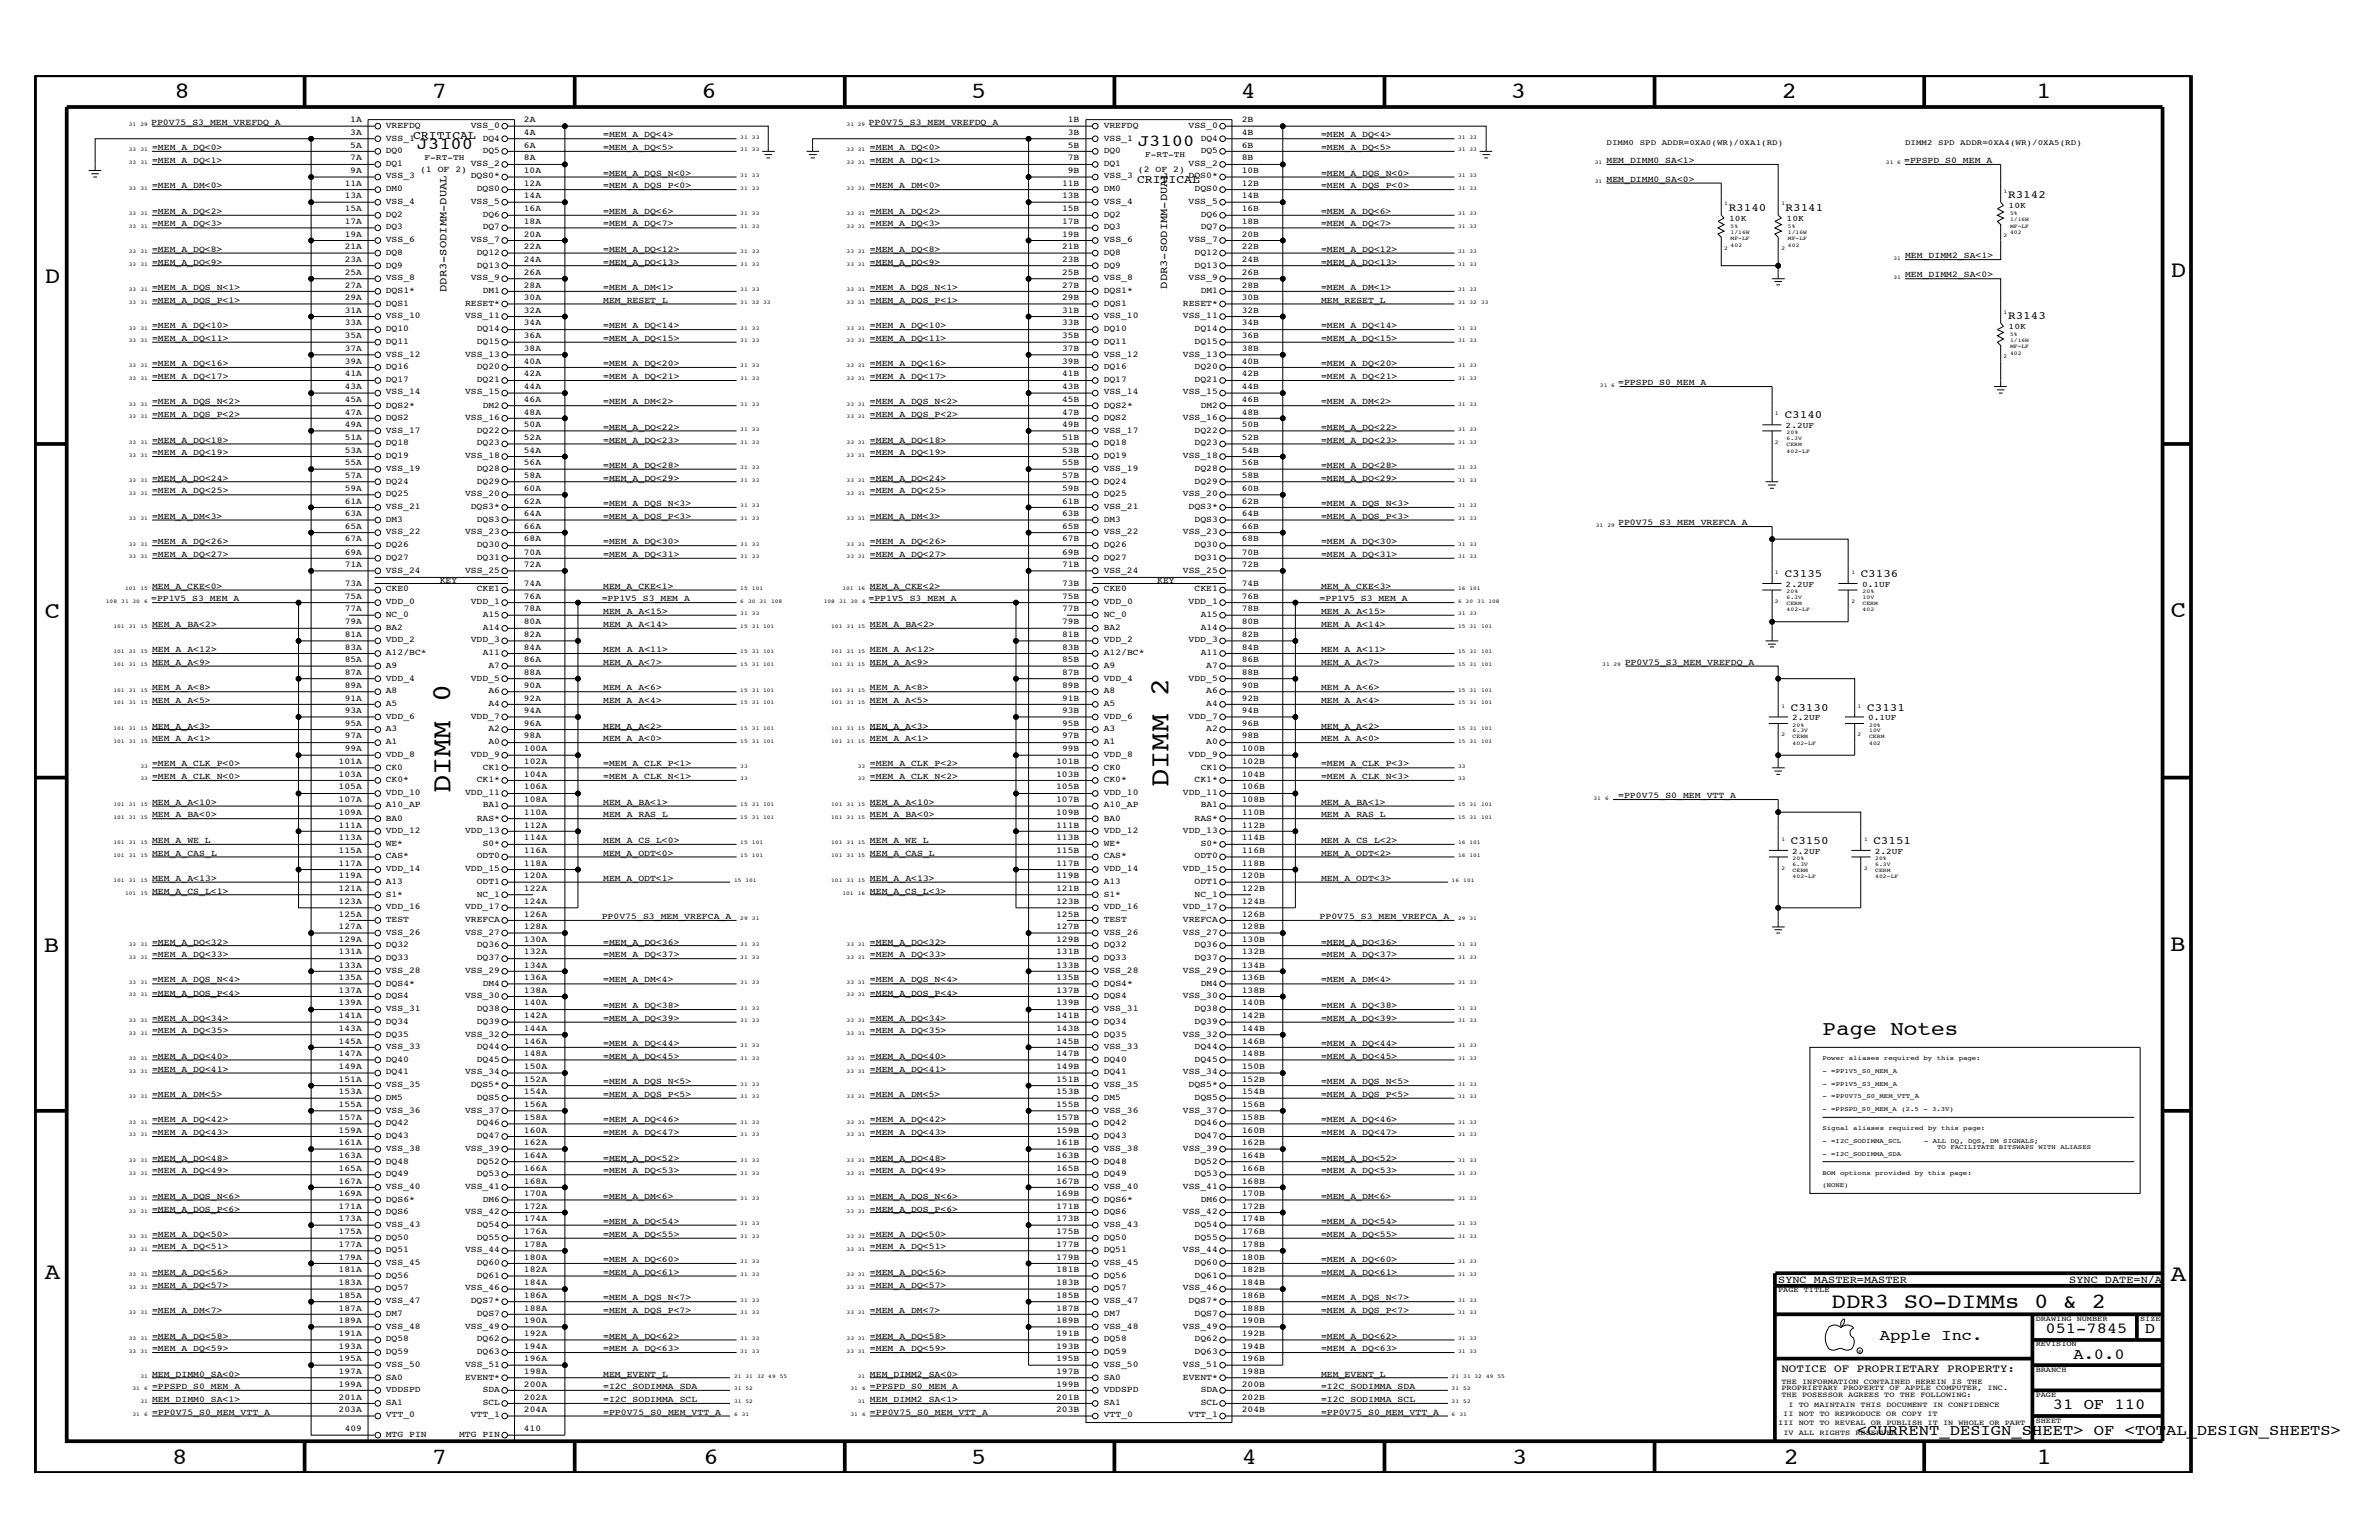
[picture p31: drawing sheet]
<svg xmlns="http://www.w3.org/2000/svg" width="432mm" height="279mm" viewBox="0 0 432 279" stroke-linecap="round" stroke-linejoin="round" font-family="sans-serif">
<defs><g id="words">
<g font-size="5">
<text x="81.8" y="144" transform="rotate(-90 81.8 144)">DIMM 0</text>
<text x="212.1" y="142.8" transform="rotate(-90 212.1 142.8)">DIMM 2</text>
</g>
<g font-size="4.2">
<text x="31.7" y="17.8">8</text>
<text x="78.4" y="17.8">7</text>
<text x="127.3" y="17.8">6</text>
<text x="176.3" y="17.8">5</text>
<text x="225.2" y="17.8">4</text>
<text x="274.2" y="17.8">3</text>
<text x="323.4" y="17.8">2</text>
<text x="369.6" y="17.8">1</text>
<text x="8.1" y="51.3">D</text>
<text x="394" y="50.3">D</text>
<text x="8.1" y="112.1">C</text>
<text x="394" y="111.9">C</text>
<text x="8" y="172.7">B</text>
<text x="393.9" y="172.5">B</text>
<text x="8.1" y="232">A</text>
<text x="394" y="232.4">A</text>
<text x="31.2" y="265.6">8</text>
<text x="78.4" y="265.6">7</text>
<text x="127.7" y="265.6">6</text>
<text x="176.3" y="265.6">5</text>
<text x="225.4" y="265.6">4</text>
<text x="274.5" y="265.6">3</text>
<text x="323.8" y="265.6">2</text>
<text x="369.7" y="265.6">1</text>
</g>
<text font-size="3.9" x="332.4" y="237.3">DDR3 SO-DIMMs 0 &amp; 2</text>
<text font-size="3.7" x="330.8" y="187.7">Page Notes</text>
<g font-size="3">
<text x="75.6" y="27">J3100</text>
<text x="206.5" y="26.4">J3100</text>
</g>
<g font-size="2.8">
<text x="341.2" y="243.1">Apple Inc.</text>
<text x="371.3" y="241.9">051-7845</text>
<text x="389.3" y="241.9">D</text>
<text x="376.3" y="246.5">A.0.0</text>
<text x="372.6" y="255.7">31 OF 110</text>
<text x="337.1" y="260.4">&lt;CURRENT_DESIGN_SHEET&gt; OF &lt;TOTAL_DESIGN_SHEETS&gt;</text>
</g>
<g font-size="2.1">
<text x="75" y="25.2">CRITICAL</text>
<text x="206.4" y="33.2">CRITICAL</text>
</g>
<g font-size="2">
<text x="313.8" y="38.3">R3140</text>
<text x="324.1" y="38.3">R3141</text>
<text x="364.5" y="36">R3142</text>
<text x="364.5" y="57.9">R3143</text>
<text x="323.9" y="75.9">C3140</text>
<text x="323.9" y="104.8">C3135</text>
<text x="337.7" y="104.8">C3136</text>
<text x="325" y="129">C3130</text>
<text x="338.9" y="129">C3131</text>
<text x="325" y="153.2">C3150</text>
<text x="340" y="153.2">C3151</text>
<text x="323.3" y="248.9">NOTICE OF PROPRIETARY PROPERTY:</text>
</g>
<g font-size="1.9">
<text x="81" y="52.9" transform="rotate(-90 81 52.9)">DDR3-SODIMM-DUAL</text>
<text x="211.8" y="52.4" transform="rotate(-90 211.8 52.4)">DDR3-SODIMM-DUAL</text>
<text x="322.7" y="232.7">SYNC_MASTER=MASTER</text>
<text x="375.6" y="232.7">SYNC_DATE=N/A</text>
</g>
<g font-size="1.6">
<text x="27.4" y="22.6">PP0V75_S3_MEM_VREFDQ_A</text>
<text x="63.6" y="22.2">1A</text>
<text x="70" y="23.1">VREFDQ</text>
<text x="85.4" y="23.1">VSS_0</text>
<text x="95.1" y="22.2">2A</text>
<text x="157.6" y="22.6">PP0V75_S3_MEM_VREFDQ_A</text>
<text x="193.8" y="22.2">1B</text>
<text x="200.3" y="23.1">VREFDQ</text>
<text x="215.7" y="23.1">VSS_0</text>
<text x="225.4" y="22.2">2B</text>
<text x="27.6" y="29.6">=MEM_A_DQ&lt;1&gt;</text>
<text x="27.6" y="27.3">=MEM_A_DQ&lt;0&gt;</text>
<text x="63.6" y="24.5">3A</text>
<text x="63.6" y="29.1">7A</text>
<text x="63.6" y="26.8">5A</text>
<text x="70" y="25.5">VSS_1</text>
<text x="70" y="27.8">DQ0</text>
<text x="87.6" y="27.8">DQ5</text>
<text x="87.6" y="25.5">DQ4</text>
<text x="95.1" y="29.1">8A</text>
<text x="95.1" y="26.8">6A</text>
<text x="95.1" y="24.5">4A</text>
<text x="109.5" y="24.9">=MEM_A_DQ&lt;4&gt;</text>
<text x="109.5" y="27.3">=MEM_A_DQ&lt;5&gt;</text>
<text x="157.9" y="27.3">=MEM_A_DQ&lt;0&gt;</text>
<text x="157.9" y="29.6">=MEM_A_DQ&lt;1&gt;</text>
<text x="193.8" y="24.5">3B</text>
<text x="193.8" y="29.1">7B</text>
<text x="193.8" y="26.8">5B</text>
<text x="200.3" y="27.8">DQ0</text>
<text x="200.3" y="25.5">VSS_1</text>
<text x="217.9" y="27.8">DQ5</text>
<text x="217.9" y="25.5">DQ4</text>
<text x="225.4" y="29.1">8B</text>
<text x="225.4" y="26.8">6B</text>
<text x="225.4" y="24.5">4B</text>
<text x="239.8" y="27.3">=MEM_A_DQ&lt;5&gt;</text>
<text x="239.8" y="24.9">=MEM_A_DQ&lt;4&gt;</text>
<text x="291.6" y="29.6">MEM_DIMM0_SA&lt;1&gt;</text>
<text x="345.6" y="29.6">=PPSPD_S0_MEM_A</text>
<text x="27.6" y="34.1">=MEM_A_DM&lt;0&gt;</text>
<text x="62.6" y="33.7">11A</text>
<text x="63.6" y="31.4">9A</text>
<text x="70" y="32.4">VSS_3</text>
<text x="70" y="30.1">DQ1</text>
<text x="70" y="34.7">DM0</text>
<text x="76.2" y="31.3">(1 OF 2)</text>
<text x="85.4" y="30.1">VSS_2</text>
<text x="85.4" y="32.4">DQS0*</text>
<text x="86.5" y="34.7">DQS0</text>
<text x="95.1" y="31.4">10A</text>
<text x="95.1" y="33.7">12A</text>
<text x="109.5" y="34.1">=MEM_A_DQS_P&lt;0&gt;</text>
<text x="109.5" y="31.9">=MEM_A_DQS_N&lt;0&gt;</text>
<text x="157.9" y="34.1">=MEM_A_DM&lt;0&gt;</text>
<text x="192.8" y="33.7">11B</text>
<text x="193.8" y="31.4">9B</text>
<text x="200.3" y="34.7">DM0</text>
<text x="200.3" y="32.4">VSS_3</text>
<text x="200.3" y="30.1">DQ1</text>
<text x="206.5" y="31.3">(2 OF 2)</text>
<text x="215.7" y="32.4">DQS0*</text>
<text x="215.7" y="30.1">VSS_2</text>
<text x="216.8" y="34.7">DQS0</text>
<text x="225.4" y="31.4">10B</text>
<text x="225.4" y="33.7">12B</text>
<text x="239.8" y="31.9">=MEM_A_DQS_N&lt;0&gt;</text>
<text x="239.8" y="34.1">=MEM_A_DQS_P&lt;0&gt;</text>
<text x="291.6" y="33">MEM_DIMM0_SA&lt;0&gt;</text>
<text x="27.6" y="41.1">=MEM_A_DQ&lt;3&gt;</text>
<text x="27.6" y="38.8">=MEM_A_DQ&lt;2&gt;</text>
<text x="62.6" y="38.3">15A</text>
<text x="62.6" y="36">13A</text>
<text x="62.6" y="40.7">17A</text>
<text x="70" y="39.3">DQ2</text>
<text x="70" y="41.6">DQ3</text>
<text x="70" y="37">VSS_4</text>
<text x="85.4" y="37">VSS_5</text>
<text x="87.6" y="39.3">DQ6</text>
<text x="87.6" y="41.6">DQ7</text>
<text x="95.1" y="36">14A</text>
<text x="95.1" y="40.7">18A</text>
<text x="95.1" y="38.3">16A</text>
<text x="109.5" y="38.8">=MEM_A_DQ&lt;6&gt;</text>
<text x="109.5" y="41.1">=MEM_A_DQ&lt;7&gt;</text>
<text x="157.9" y="41.1">=MEM_A_DQ&lt;3&gt;</text>
<text x="157.9" y="38.8">=MEM_A_DQ&lt;2&gt;</text>
<text x="192.8" y="38.3">15B</text>
<text x="192.8" y="36">13B</text>
<text x="192.8" y="40.7">17B</text>
<text x="200.3" y="41.6">DQ3</text>
<text x="200.3" y="37">VSS_4</text>
<text x="200.3" y="39.3">DQ2</text>
<text x="215.7" y="37">VSS_5</text>
<text x="217.9" y="41.6">DQ7</text>
<text x="217.9" y="39.3">DQ6</text>
<text x="225.4" y="36">14B</text>
<text x="225.4" y="40.7">18B</text>
<text x="225.4" y="38.3">16B</text>
<text x="239.8" y="41.1">=MEM_A_DQ&lt;7&gt;</text>
<text x="239.8" y="38.8">=MEM_A_DQ&lt;6&gt;</text>
<text x="27.6" y="45.7">=MEM_A_DQ&lt;8&gt;</text>
<text x="62.6" y="43">19A</text>
<text x="62.6" y="47.5">23A</text>
<text x="62.6" y="45.2">21A</text>
<text x="70" y="44">VSS_6</text>
<text x="70" y="46.3">DQ8</text>
<text x="85.4" y="44">VSS_7</text>
<text x="86.5" y="46.3">DQ12</text>
<text x="95.1" y="43">20A</text>
<text x="95.1" y="47.5">24A</text>
<text x="95.1" y="45.2">22A</text>
<text x="109.5" y="45.7">=MEM_A_DQ&lt;12&gt;</text>
<text x="157.9" y="45.7">=MEM_A_DQ&lt;8&gt;</text>
<text x="192.8" y="43">19B</text>
<text x="192.8" y="47.5">23B</text>
<text x="192.8" y="45.2">21B</text>
<text x="200.3" y="46.3">DQ8</text>
<text x="200.3" y="44">VSS_6</text>
<text x="215.7" y="44">VSS_7</text>
<text x="216.8" y="46.3">DQ12</text>
<text x="225.4" y="43">20B</text>
<text x="225.4" y="47.5">24B</text>
<text x="225.4" y="45.2">22B</text>
<text x="239.8" y="45.7">=MEM_A_DQ&lt;12&gt;</text>
<text x="345.8" y="46.8">MEM_DIMM2_SA&lt;1&gt;</text>
<text x="27.6" y="48">=MEM_A_DQ&lt;9&gt;</text>
<text x="27.6" y="52.6">=MEM_A_DQS_N&lt;1&gt;</text>
<text x="62.6" y="49.9">25A</text>
<text x="62.6" y="52.2">27A</text>
<text x="70" y="48.5">DQ9</text>
<text x="70" y="50.8">VSS_8</text>
<text x="70" y="53.1">DQS1*</text>
<text x="85.4" y="50.8">VSS_9</text>
<text x="86.5" y="48.5">DQ13</text>
<text x="87.6" y="53.1">DM1</text>
<text x="95.1" y="49.9">26A</text>
<text x="95.1" y="52.2">28A</text>
<text x="109.5" y="48">=MEM_A_DQ&lt;13&gt;</text>
<text x="109.5" y="52.6">=MEM_A_DM&lt;1&gt;</text>
<text x="157.9" y="48">=MEM_A_DQ&lt;9&gt;</text>
<text x="157.9" y="52.6">=MEM_A_DQS_N&lt;1&gt;</text>
<text x="192.8" y="49.9">25B</text>
<text x="192.8" y="52.2">27B</text>
<text x="200.3" y="48.5">DQ9</text>
<text x="200.3" y="50.8">VSS_8</text>
<text x="200.3" y="53.1">DQS1*</text>
<text x="215.7" y="50.8">VSS_9</text>
<text x="216.8" y="48.5">DQ13</text>
<text x="217.9" y="53.1">DM1</text>
<text x="225.4" y="49.9">26B</text>
<text x="225.4" y="52.2">28B</text>
<text x="239.8" y="52.6">=MEM_A_DM&lt;1&gt;</text>
<text x="239.8" y="48">=MEM_A_DQ&lt;13&gt;</text>
<text x="345.8" y="50.3">MEM_DIMM2_SA&lt;0&gt;</text>
<text x="27.6" y="54.9">=MEM_A_DQS_P&lt;1&gt;</text>
<text x="27.6" y="59.5">=MEM_A_DQ&lt;10&gt;</text>
<text x="62.6" y="54.5">29A</text>
<text x="62.6" y="56.8">31A</text>
<text x="62.6" y="59">33A</text>
<text x="70" y="55.5">DQS1</text>
<text x="70" y="57.8">VSS_10</text>
<text x="84.4" y="57.8">VSS_11</text>
<text x="84.4" y="55.5">RESET*</text>
<text x="95.1" y="54.5">30A</text>
<text x="95.1" y="56.8">32A</text>
<text x="95.1" y="59">34A</text>
<text x="109.5" y="59.5">=MEM_A_DQ&lt;14&gt;</text>
<text x="109.5" y="54.9">MEM_RESET_L</text>
<text x="157.9" y="54.9">=MEM_A_DQS_P&lt;1&gt;</text>
<text x="157.9" y="59.5">=MEM_A_DQ&lt;10&gt;</text>
<text x="192.8" y="54.5">29B</text>
<text x="192.8" y="56.8">31B</text>
<text x="192.8" y="59">33B</text>
<text x="200.3" y="57.8">VSS_10</text>
<text x="200.3" y="55.5">DQS1</text>
<text x="214.7" y="57.8">VSS_11</text>
<text x="214.7" y="55.5">RESET*</text>
<text x="225.4" y="54.5">30B</text>
<text x="225.4" y="56.8">32B</text>
<text x="225.4" y="59">34B</text>
<text x="239.8" y="59.5">=MEM_A_DQ&lt;14&gt;</text>
<text x="239.8" y="54.9">MEM_RESET_L</text>
<text x="27.6" y="61.8">=MEM_A_DQ&lt;11&gt;</text>
<text x="62.6" y="63.7">37A</text>
<text x="62.6" y="66">39A</text>
<text x="62.6" y="61.4">35A</text>
<text x="70" y="64.7">VSS_12</text>
<text x="70" y="62.3">DQ11</text>
<text x="70" y="60.1">DQ10</text>
<text x="84.4" y="64.7">VSS_13</text>
<text x="86.5" y="62.3">DQ15</text>
<text x="86.5" y="60.1">DQ14</text>
<text x="95.1" y="66">40A</text>
<text x="95.1" y="63.7">38A</text>
<text x="95.1" y="61.4">36A</text>
<text x="109.5" y="61.8">=MEM_A_DQ&lt;15&gt;</text>
<text x="157.9" y="61.8">=MEM_A_DQ&lt;11&gt;</text>
<text x="192.8" y="63.7">37B</text>
<text x="192.8" y="66">39B</text>
<text x="192.8" y="61.4">35B</text>
<text x="200.3" y="62.3">DQ11</text>
<text x="200.3" y="64.7">VSS_12</text>
<text x="200.3" y="60.1">DQ10</text>
<text x="214.7" y="64.7">VSS_13</text>
<text x="216.8" y="62.3">DQ15</text>
<text x="216.8" y="60.1">DQ14</text>
<text x="225.4" y="66">40B</text>
<text x="225.4" y="63.7">38B</text>
<text x="225.4" y="61.4">36B</text>
<text x="239.8" y="61.8">=MEM_A_DQ&lt;15&gt;</text>
<text x="27.6" y="66.5">=MEM_A_DQ&lt;16&gt;</text>
<text x="27.6" y="68.8">=MEM_A_DQ&lt;17&gt;</text>
<text x="62.6" y="70.6">43A</text>
<text x="62.6" y="68.3">41A</text>
<text x="70" y="67">DQ16</text>
<text x="70" y="69.3">DQ17</text>
<text x="70" y="71.6">VSS_14</text>
<text x="84.4" y="71.6">VSS_15</text>
<text x="86.5" y="67">DQ20</text>
<text x="86.5" y="69.3">DQ21</text>
<text x="95.1" y="68.3">42A</text>
<text x="95.1" y="70.6">44A</text>
<text x="109.5" y="66.5">=MEM_A_DQ&lt;20&gt;</text>
<text x="109.5" y="68.8">=MEM_A_DQ&lt;21&gt;</text>
<text x="157.9" y="68.8">=MEM_A_DQ&lt;17&gt;</text>
<text x="157.9" y="66.5">=MEM_A_DQ&lt;16&gt;</text>
<text x="192.8" y="70.6">43B</text>
<text x="192.8" y="68.3">41B</text>
<text x="200.3" y="71.6">VSS_14</text>
<text x="200.3" y="69.3">DQ17</text>
<text x="200.3" y="67">DQ16</text>
<text x="214.7" y="71.6">VSS_15</text>
<text x="216.8" y="67">DQ20</text>
<text x="216.8" y="69.3">DQ21</text>
<text x="225.4" y="68.3">42B</text>
<text x="225.4" y="70.6">44B</text>
<text x="239.8" y="66.5">=MEM_A_DQ&lt;20&gt;</text>
<text x="239.8" y="68.8">=MEM_A_DQ&lt;21&gt;</text>
<text x="293.7" y="69.9">=PPSPD_S0_MEM_A</text>
<text x="27.6" y="75.7">=MEM_A_DQS_P&lt;2&gt;</text>
<text x="27.6" y="73.3">=MEM_A_DQS_N&lt;2&gt;</text>
<text x="62.6" y="72.9">45A</text>
<text x="62.6" y="75.2">47A</text>
<text x="62.6" y="77.5">49A</text>
<text x="70" y="76.2">DQS2</text>
<text x="70" y="73.9">DQS2*</text>
<text x="84.4" y="76.2">VSS_16</text>
<text x="87.6" y="73.9">DM2</text>
<text x="95.1" y="77.5">50A</text>
<text x="95.1" y="75.2">48A</text>
<text x="95.1" y="72.9">46A</text>
<text x="109.5" y="73.3">=MEM_A_DM&lt;2&gt;</text>
<text x="157.9" y="73.3">=MEM_A_DQS_N&lt;2&gt;</text>
<text x="157.9" y="75.7">=MEM_A_DQS_P&lt;2&gt;</text>
<text x="192.8" y="72.9">45B</text>
<text x="192.8" y="75.2">47B</text>
<text x="192.8" y="77.5">49B</text>
<text x="200.3" y="73.9">DQS2*</text>
<text x="200.3" y="76.2">DQS2</text>
<text x="214.7" y="76.2">VSS_16</text>
<text x="217.9" y="73.9">DM2</text>
<text x="225.4" y="77.5">50B</text>
<text x="225.4" y="75.2">48B</text>
<text x="225.4" y="72.9">46B</text>
<text x="239.8" y="73.3">=MEM_A_DM&lt;2&gt;</text>
<text x="27.6" y="80.3">=MEM_A_DQ&lt;18&gt;</text>
<text x="27.6" y="82.6">=MEM_A_DQ&lt;19&gt;</text>
<text x="62.6" y="82.2">53A</text>
<text x="62.6" y="79.9">51A</text>
<text x="70" y="80.8">DQ18</text>
<text x="70" y="78.5">VSS_17</text>
<text x="70" y="83.1">DQ19</text>
<text x="84.4" y="83.1">VSS_18</text>
<text x="86.5" y="78.5">DQ22</text>
<text x="86.5" y="80.8">DQ23</text>
<text x="95.1" y="79.9">52A</text>
<text x="95.1" y="82.2">54A</text>
<text x="109.5" y="78">=MEM_A_DQ&lt;22&gt;</text>
<text x="109.5" y="80.3">=MEM_A_DQ&lt;23&gt;</text>
<text x="157.9" y="80.3">=MEM_A_DQ&lt;18&gt;</text>
<text x="157.9" y="82.6">=MEM_A_DQ&lt;19&gt;</text>
<text x="192.8" y="82.2">53B</text>
<text x="192.8" y="79.9">51B</text>
<text x="200.3" y="78.5">VSS_17</text>
<text x="200.3" y="80.8">DQ18</text>
<text x="200.3" y="83.1">DQ19</text>
<text x="214.7" y="83.1">VSS_18</text>
<text x="216.8" y="78.5">DQ22</text>
<text x="216.8" y="80.8">DQ23</text>
<text x="225.4" y="79.9">52B</text>
<text x="225.4" y="82.2">54B</text>
<text x="239.8" y="78">=MEM_A_DQ&lt;22&gt;</text>
<text x="239.8" y="80.3">=MEM_A_DQ&lt;23&gt;</text>
<text x="27.6" y="87.2">=MEM_A_DQ&lt;24&gt;</text>
<text x="27.6" y="89.5">=MEM_A_DQ&lt;25&gt;</text>
<text x="62.6" y="89">59A</text>
<text x="62.6" y="86.7">57A</text>
<text x="62.6" y="84.4">55A</text>
<text x="70" y="87.7">DQ24</text>
<text x="70" y="85.5">VSS_19</text>
<text x="86.5" y="85.5">DQ28</text>
<text x="86.5" y="87.7">DQ29</text>
<text x="95.1" y="89">60A</text>
<text x="95.1" y="86.7">58A</text>
<text x="95.1" y="84.4">56A</text>
<text x="109.5" y="84.9">=MEM_A_DQ&lt;28&gt;</text>
<text x="109.5" y="87.2">=MEM_A_DQ&lt;29&gt;</text>
<text x="157.9" y="89.5">=MEM_A_DQ&lt;25&gt;</text>
<text x="157.9" y="87.2">=MEM_A_DQ&lt;24&gt;</text>
<text x="192.8" y="89">59B</text>
<text x="192.8" y="86.7">57B</text>
<text x="192.8" y="84.4">55B</text>
<text x="200.3" y="85.5">VSS_19</text>
<text x="200.3" y="87.7">DQ24</text>
<text x="216.8" y="85.5">DQ28</text>
<text x="216.8" y="87.7">DQ29</text>
<text x="225.4" y="89">60B</text>
<text x="225.4" y="86.7">58B</text>
<text x="225.4" y="84.4">56B</text>
<text x="239.8" y="84.9">=MEM_A_DQ&lt;28&gt;</text>
<text x="239.8" y="87.2">=MEM_A_DQ&lt;29&gt;</text>
<text x="27.6" y="94.1">=MEM_A_DM&lt;3&gt;</text>
<text x="62.6" y="96">65A</text>
<text x="62.6" y="91.4">61A</text>
<text x="62.6" y="93.7">63A</text>
<text x="70" y="92.3">VSS_21</text>
<text x="70" y="90">DQ25</text>
<text x="70" y="94.7">DM3</text>
<text x="84.4" y="90">VSS_20</text>
<text x="85.4" y="92.3">DQS3*</text>
<text x="86.5" y="94.7">DQS3</text>
<text x="95.1" y="96">66A</text>
<text x="95.1" y="91.4">62A</text>
<text x="95.1" y="93.7">64A</text>
<text x="109.5" y="91.8">=MEM_A_DQS_N&lt;3&gt;</text>
<text x="109.5" y="94.1">=MEM_A_DQS_P&lt;3&gt;</text>
<text x="157.9" y="94.1">=MEM_A_DM&lt;3&gt;</text>
<text x="192.8" y="96">65B</text>
<text x="192.8" y="91.4">61B</text>
<text x="192.8" y="93.7">63B</text>
<text x="200.3" y="92.3">VSS_21</text>
<text x="200.3" y="90">DQ25</text>
<text x="200.3" y="94.7">DM3</text>
<text x="214.7" y="90">VSS_20</text>
<text x="215.7" y="92.3">DQS3*</text>
<text x="216.8" y="94.7">DQS3</text>
<text x="225.4" y="96">66B</text>
<text x="225.4" y="91.4">62B</text>
<text x="225.4" y="93.7">64B</text>
<text x="239.8" y="91.8">=MEM_A_DQS_N&lt;3&gt;</text>
<text x="239.8" y="94.1">=MEM_A_DQS_P&lt;3&gt;</text>
<text x="293.7" y="95.3">PP0V75_S3_MEM_VREFCA_A</text>
<text x="27.6" y="98.7">=MEM_A_DQ&lt;26&gt;</text>
<text x="27.6" y="101">=MEM_A_DQ&lt;27&gt;</text>
<text x="62.6" y="100.6">69A</text>
<text x="62.6" y="98.2">67A</text>
<text x="70" y="101.5">DQ27</text>
<text x="70" y="99.3">DQ26</text>
<text x="70" y="97">VSS_22</text>
<text x="84.4" y="97">VSS_23</text>
<text x="86.5" y="99.3">DQ30</text>
<text x="86.5" y="101.5">DQ31</text>
<text x="95.1" y="100.6">70A</text>
<text x="95.1" y="98.2">68A</text>
<text x="109.5" y="98.7">=MEM_A_DQ&lt;30&gt;</text>
<text x="109.5" y="101">=MEM_A_DQ&lt;31&gt;</text>
<text x="157.9" y="98.7">=MEM_A_DQ&lt;26&gt;</text>
<text x="157.9" y="101">=MEM_A_DQ&lt;27&gt;</text>
<text x="192.8" y="100.6">69B</text>
<text x="192.8" y="98.2">67B</text>
<text x="200.3" y="99.3">DQ26</text>
<text x="200.3" y="97">VSS_22</text>
<text x="200.3" y="101.5">DQ27</text>
<text x="214.7" y="97">VSS_23</text>
<text x="216.8" y="99.3">DQ30</text>
<text x="216.8" y="101.5">DQ31</text>
<text x="225.4" y="100.6">70B</text>
<text x="225.4" y="98.2">68B</text>
<text x="239.8" y="98.7">=MEM_A_DQ&lt;30&gt;</text>
<text x="239.8" y="101">=MEM_A_DQ&lt;31&gt;</text>
<text x="27.6" y="106.8">MEM_A_CKE&lt;0&gt;</text>
<text x="62.6" y="102.9">71A</text>
<text x="62.6" y="106.4">73A</text>
<text x="70" y="103.9">VSS_24</text>
<text x="70" y="107.3">CKE0</text>
<text x="79.8" y="105.7">KEY</text>
<text x="84.4" y="103.9">VSS_25</text>
<text x="86.5" y="107.3">CKE1</text>
<text x="95.1" y="102.9">72A</text>
<text x="95.1" y="106.4">74A</text>
<text x="109.5" y="106.8">MEM_A_CKE&lt;1&gt;</text>
<text x="157.9" y="106.8">MEM_A_CKE&lt;2&gt;</text>
<text x="192.8" y="102.9">71B</text>
<text x="192.8" y="106.4">73B</text>
<text x="200.3" y="107.3">CKE0</text>
<text x="200.3" y="103.9">VSS_24</text>
<text x="210.1" y="105.7">KEY</text>
<text x="214.7" y="103.9">VSS_25</text>
<text x="216.8" y="107.3">CKE1</text>
<text x="225.4" y="102.9">72B</text>
<text x="225.4" y="106.4">74B</text>
<text x="239.8" y="106.8">MEM_A_CKE&lt;3&gt;</text>
<text x="27.4" y="109.1">=PP1V5_S3_MEM_A</text>
<text x="27.6" y="113.7">MEM_A_BA&lt;2&gt;</text>
<text x="62.6" y="108.7">75A</text>
<text x="62.6" y="110.9">77A</text>
<text x="62.6" y="113.2">79A</text>
<text x="70" y="112">NC_0</text>
<text x="70" y="109.7">VDD_0</text>
<text x="85.4" y="109.7">VDD_1</text>
<text x="87.6" y="112">A15</text>
<text x="95.1" y="108.7">76A</text>
<text x="95.1" y="110.9">78A</text>
<text x="95.1" y="113.2">80A</text>
<text x="109.2" y="109.1">=PP1V5_S3_MEM_A</text>
<text x="109.5" y="113.7">MEM_A_A&lt;14&gt;</text>
<text x="109.5" y="111.4">MEM_A_A&lt;15&gt;</text>
<text x="157.6" y="109.1">=PP1V5_S3_MEM_A</text>
<text x="157.9" y="113.7">MEM_A_BA&lt;2&gt;</text>
<text x="192.8" y="108.7">75B</text>
<text x="192.8" y="110.9">77B</text>
<text x="192.8" y="113.2">79B</text>
<text x="200.3" y="109.7">VDD_0</text>
<text x="200.3" y="112">NC_0</text>
<text x="215.7" y="109.7">VDD_1</text>
<text x="217.9" y="112">A15</text>
<text x="225.4" y="108.7">76B</text>
<text x="225.4" y="110.9">78B</text>
<text x="225.4" y="113.2">80B</text>
<text x="239.5" y="109.1">=PP1V5_S3_MEM_A</text>
<text x="239.8" y="111.4">MEM_A_A&lt;15&gt;</text>
<text x="239.8" y="113.7">MEM_A_A&lt;14&gt;</text>
<text x="27.6" y="118.3">MEM_A_A&lt;12&gt;</text>
<text x="62.6" y="115.6">81A</text>
<text x="62.6" y="117.9">83A</text>
<text x="70" y="118.9">A12/BC*</text>
<text x="70" y="116.5">VDD_2</text>
<text x="70" y="114.2">BA2</text>
<text x="85.4" y="116.5">VDD_3</text>
<text x="87.6" y="114.2">A14</text>
<text x="87.6" y="118.9">A11</text>
<text x="95.1" y="115.6">82A</text>
<text x="95.1" y="117.9">84A</text>
<text x="109.5" y="118.3">MEM_A_A&lt;11&gt;</text>
<text x="157.9" y="118.3">MEM_A_A&lt;12&gt;</text>
<text x="192.8" y="115.6">81B</text>
<text x="192.8" y="117.9">83B</text>
<text x="200.3" y="114.2">BA2</text>
<text x="200.3" y="118.9">A12/BC*</text>
<text x="200.3" y="116.5">VDD_2</text>
<text x="215.7" y="116.5">VDD_3</text>
<text x="217.9" y="118.9">A11</text>
<text x="217.9" y="114.2">A14</text>
<text x="225.4" y="115.6">82B</text>
<text x="225.4" y="117.9">84B</text>
<text x="239.8" y="118.3">MEM_A_A&lt;11&gt;</text>
<text x="27.6" y="120.7">MEM_A_A&lt;9&gt;</text>
<text x="27.6" y="125.3">MEM_A_A&lt;8&gt;</text>
<text x="62.6" y="122.5">87A</text>
<text x="62.6" y="120.2">85A</text>
<text x="62.6" y="124.8">89A</text>
<text x="70" y="123.5">VDD_4</text>
<text x="70" y="125.8">A8</text>
<text x="70" y="121.2">A9</text>
<text x="85.4" y="123.5">VDD_5</text>
<text x="88.6" y="121.2">A7</text>
<text x="88.6" y="125.8">A6</text>
<text x="95.1" y="122.5">88A</text>
<text x="95.1" y="120.2">86A</text>
<text x="95.1" y="124.8">90A</text>
<text x="109.5" y="125.3">MEM_A_A&lt;6&gt;</text>
<text x="109.5" y="120.7">MEM_A_A&lt;7&gt;</text>
<text x="157.9" y="120.7">MEM_A_A&lt;9&gt;</text>
<text x="157.9" y="125.3">MEM_A_A&lt;8&gt;</text>
<text x="192.8" y="122.5">87B</text>
<text x="192.8" y="120.2">85B</text>
<text x="192.8" y="124.8">89B</text>
<text x="200.3" y="121.2">A9</text>
<text x="200.3" y="125.8">A8</text>
<text x="200.3" y="123.5">VDD_4</text>
<text x="215.7" y="123.5">VDD_5</text>
<text x="218.9" y="125.8">A6</text>
<text x="218.9" y="121.2">A7</text>
<text x="225.4" y="122.5">88B</text>
<text x="225.4" y="120.2">86B</text>
<text x="225.4" y="124.8">90B</text>
<text x="239.8" y="125.3">MEM_A_A&lt;6&gt;</text>
<text x="239.8" y="120.7">MEM_A_A&lt;7&gt;</text>
<text x="294.9" y="120.7">PP0V75_S3_MEM_VREFDQ_A</text>
<text x="27.6" y="127.5">MEM_A_A&lt;5&gt;</text>
<text x="62.6" y="129.4">93A</text>
<text x="62.6" y="127.1">91A</text>
<text x="62.6" y="131.7">95A</text>
<text x="70" y="128">A5</text>
<text x="70" y="130.4">VDD_6</text>
<text x="85.4" y="130.4">VDD_7</text>
<text x="88.6" y="128">A4</text>
<text x="95.1" y="129.4">94A</text>
<text x="95.1" y="127.1">92A</text>
<text x="95.1" y="131.7">96A</text>
<text x="109.5" y="127.5">MEM_A_A&lt;4&gt;</text>
<text x="157.9" y="127.5">MEM_A_A&lt;5&gt;</text>
<text x="192.8" y="129.4">93B</text>
<text x="192.8" y="127.1">91B</text>
<text x="192.8" y="131.7">95B</text>
<text x="200.3" y="130.4">VDD_6</text>
<text x="200.3" y="128">A5</text>
<text x="215.7" y="130.4">VDD_7</text>
<text x="218.9" y="128">A4</text>
<text x="225.4" y="129.4">94B</text>
<text x="225.4" y="127.1">92B</text>
<text x="225.4" y="131.7">96B</text>
<text x="239.8" y="127.5">MEM_A_A&lt;4&gt;</text>
<text x="27.6" y="132.2">MEM_A_A&lt;3&gt;</text>
<text x="27.6" y="134.5">MEM_A_A&lt;1&gt;</text>
<text x="62.6" y="136.3">99A</text>
<text x="62.6" y="134">97A</text>
<text x="70" y="132.7">A3</text>
<text x="70" y="137.3">VDD_8</text>
<text x="70" y="135">A1</text>
<text x="85.4" y="137.3">VDD_9</text>
<text x="88.6" y="132.7">A2</text>
<text x="88.6" y="135">A0</text>
<text x="95.1" y="136.3">100A</text>
<text x="95.1" y="134">98A</text>
<text x="109.5" y="134.5">MEM_A_A&lt;0&gt;</text>
<text x="109.5" y="132.2">MEM_A_A&lt;2&gt;</text>
<text x="157.9" y="134.5">MEM_A_A&lt;1&gt;</text>
<text x="157.9" y="132.2">MEM_A_A&lt;3&gt;</text>
<text x="192.8" y="136.3">99B</text>
<text x="192.8" y="134">97B</text>
<text x="200.3" y="137.3">VDD_8</text>
<text x="200.3" y="135">A1</text>
<text x="200.3" y="132.7">A3</text>
<text x="215.7" y="137.3">VDD_9</text>
<text x="218.9" y="135">A0</text>
<text x="218.9" y="132.7">A2</text>
<text x="225.4" y="136.3">100B</text>
<text x="225.4" y="134">98B</text>
<text x="239.8" y="134.5">MEM_A_A&lt;0&gt;</text>
<text x="239.8" y="132.2">MEM_A_A&lt;2&gt;</text>
<text x="27.6" y="141.4">=MEM_A_CLK_N&lt;0&gt;</text>
<text x="27.6" y="139.1">=MEM_A_CLK_P&lt;0&gt;</text>
<text x="61.5" y="143.2">105A</text>
<text x="61.5" y="140.9">103A</text>
<text x="61.5" y="138.6">101A</text>
<text x="70" y="139.6">CK0</text>
<text x="70" y="141.9">CK0*</text>
<text x="86.5" y="141.9">CK1*</text>
<text x="87.6" y="139.6">CK1</text>
<text x="95.1" y="143.2">106A</text>
<text x="95.1" y="140.9">104A</text>
<text x="95.1" y="138.6">102A</text>
<text x="109.5" y="139.1">=MEM_A_CLK_P&lt;1&gt;</text>
<text x="109.5" y="141.4">=MEM_A_CLK_N&lt;1&gt;</text>
<text x="157.9" y="141.4">=MEM_A_CLK_N&lt;2&gt;</text>
<text x="157.9" y="139.1">=MEM_A_CLK_P&lt;2&gt;</text>
<text x="191.7" y="143.2">105B</text>
<text x="191.7" y="140.9">103B</text>
<text x="191.7" y="138.6">101B</text>
<text x="200.3" y="141.9">CK0*</text>
<text x="200.3" y="139.6">CK0</text>
<text x="216.8" y="141.9">CK1*</text>
<text x="217.9" y="139.6">CK1</text>
<text x="225.4" y="143.2">106B</text>
<text x="225.4" y="140.9">104B</text>
<text x="225.4" y="138.6">102B</text>
<text x="239.8" y="139.1">=MEM_A_CLK_P&lt;3&gt;</text>
<text x="239.8" y="141.4">=MEM_A_CLK_N&lt;3&gt;</text>
<text x="27.6" y="146">MEM_A_A&lt;10&gt;</text>
<text x="27.6" y="148.3">MEM_A_BA&lt;0&gt;</text>
<text x="61.5" y="147.9">109A</text>
<text x="61.5" y="145.6">107A</text>
<text x="70" y="148.9">BA0</text>
<text x="70" y="146.5">A10_AP</text>
<text x="70" y="144.2">VDD_10</text>
<text x="84.4" y="144.2">VDD_11</text>
<text x="86.5" y="148.9">RAS*</text>
<text x="87.6" y="146.5">BA1</text>
<text x="95.1" y="147.9">110A</text>
<text x="95.1" y="145.6">108A</text>
<text x="109.5" y="148.3">MEM_A_RAS_L</text>
<text x="109.5" y="146">MEM_A_BA&lt;1&gt;</text>
<text x="157.9" y="146">MEM_A_A&lt;10&gt;</text>
<text x="157.9" y="148.3">MEM_A_BA&lt;0&gt;</text>
<text x="191.7" y="147.9">109B</text>
<text x="191.7" y="145.6">107B</text>
<text x="200.3" y="146.5">A10_AP</text>
<text x="200.3" y="148.9">BA0</text>
<text x="200.3" y="144.2">VDD_10</text>
<text x="214.7" y="144.2">VDD_11</text>
<text x="216.8" y="148.9">RAS*</text>
<text x="217.9" y="146.5">BA1</text>
<text x="225.4" y="147.9">110B</text>
<text x="225.4" y="145.6">108B</text>
<text x="239.8" y="146">MEM_A_BA&lt;1&gt;</text>
<text x="239.8" y="148.3">MEM_A_RAS_L</text>
<text x="293.7" y="144.8">=PP0V75_S0_MEM_VTT_A</text>
<text x="27.6" y="155.2">MEM_A_CAS_L</text>
<text x="27.6" y="152.9">MEM_A_WE_L</text>
<text x="61.5" y="150.1">111A</text>
<text x="61.5" y="154.8">115A</text>
<text x="61.5" y="152.4">113A</text>
<text x="70" y="155.7">CAS*</text>
<text x="70" y="151.2">VDD_12</text>
<text x="70" y="153.4">WE*</text>
<text x="84.4" y="151.2">VDD_13</text>
<text x="86.5" y="155.7">ODT0</text>
<text x="87.6" y="153.4">S0*</text>
<text x="95.1" y="150.1">112A</text>
<text x="95.1" y="154.8">116A</text>
<text x="95.1" y="152.4">114A</text>
<text x="109.5" y="155.2">MEM_A_ODT&lt;0&gt;</text>
<text x="109.5" y="152.9">MEM_A_CS_L&lt;0&gt;</text>
<text x="157.9" y="155.2">MEM_A_CAS_L</text>
<text x="157.9" y="152.9">MEM_A_WE_L</text>
<text x="191.7" y="150.1">111B</text>
<text x="191.7" y="154.8">115B</text>
<text x="191.7" y="152.4">113B</text>
<text x="200.3" y="155.7">CAS*</text>
<text x="200.3" y="153.4">WE*</text>
<text x="200.3" y="151.2">VDD_12</text>
<text x="214.7" y="151.2">VDD_13</text>
<text x="216.8" y="155.7">ODT0</text>
<text x="217.9" y="153.4">S0*</text>
<text x="225.4" y="150.1">112B</text>
<text x="225.4" y="154.8">116B</text>
<text x="225.4" y="152.4">114B</text>
<text x="239.8" y="155.2">MEM_A_ODT&lt;2&gt;</text>
<text x="239.8" y="152.9">MEM_A_CS_L&lt;2&gt;</text>
<text x="27.6" y="159.8">MEM_A_A&lt;13&gt;</text>
<text x="61.5" y="157.1">117A</text>
<text x="61.5" y="161.7">121A</text>
<text x="61.5" y="159.4">119A</text>
<text x="70" y="160.4">A13</text>
<text x="70" y="158.1">VDD_14</text>
<text x="84.4" y="158.1">VDD_15</text>
<text x="86.5" y="160.4">ODT1</text>
<text x="95.1" y="157.1">118A</text>
<text x="95.1" y="159.4">120A</text>
<text x="95.1" y="161.7">122A</text>
<text x="109.5" y="159.8">MEM_A_ODT&lt;1&gt;</text>
<text x="157.9" y="159.8">MEM_A_A&lt;13&gt;</text>
<text x="191.7" y="157.1">117B</text>
<text x="191.7" y="161.7">121B</text>
<text x="191.7" y="159.4">119B</text>
<text x="200.3" y="160.4">A13</text>
<text x="200.3" y="158.1">VDD_14</text>
<text x="214.7" y="158.1">VDD_15</text>
<text x="216.8" y="160.4">ODT1</text>
<text x="225.4" y="157.1">118B</text>
<text x="225.4" y="159.4">120B</text>
<text x="225.4" y="161.7">122B</text>
<text x="239.8" y="159.8">MEM_A_ODT&lt;3&gt;</text>
<text x="27.6" y="162.2">MEM_A_CS_L&lt;1&gt;</text>
<text x="61.5" y="163.9">123A</text>
<text x="61.5" y="166.3">125A</text>
<text x="70" y="162.7">S1*</text>
<text x="70" y="165">VDD_16</text>
<text x="70" y="167.2">TEST</text>
<text x="84.4" y="167.2">VREFCA</text>
<text x="84.4" y="165">VDD_17</text>
<text x="86.5" y="162.7">NC_1</text>
<text x="95.1" y="166.3">126A</text>
<text x="95.1" y="163.9">124A</text>
<text x="109.2" y="166.7">PP0V75_S3_MEM_VREFCA_A</text>
<text x="157.9" y="162.2">MEM_A_CS_L&lt;3&gt;</text>
<text x="191.7" y="163.9">123B</text>
<text x="191.7" y="166.3">125B</text>
<text x="200.3" y="167.2">TEST</text>
<text x="200.3" y="165">VDD_16</text>
<text x="200.3" y="162.7">S1*</text>
<text x="214.7" y="167.2">VREFCA</text>
<text x="214.7" y="165">VDD_17</text>
<text x="216.8" y="162.7">NC_1</text>
<text x="225.4" y="166.3">126B</text>
<text x="225.4" y="163.9">124B</text>
<text x="239.5" y="166.7">PP0V75_S3_MEM_VREFCA_A</text>
<text x="27.6" y="171.4">=MEM_A_DQ&lt;32&gt;</text>
<text x="27.6" y="173.7">=MEM_A_DQ&lt;33&gt;</text>
<text x="61.5" y="168.6">127A</text>
<text x="61.5" y="173.2">131A</text>
<text x="61.5" y="170.9">129A</text>
<text x="70" y="169.6">VSS_26</text>
<text x="70" y="171.9">DQ32</text>
<text x="84.4" y="169.6">VSS_27</text>
<text x="86.5" y="171.9">DQ36</text>
<text x="95.1" y="168.6">128A</text>
<text x="95.1" y="173.2">132A</text>
<text x="95.1" y="170.9">130A</text>
<text x="109.5" y="173.7">=MEM_A_DQ&lt;37&gt;</text>
<text x="109.5" y="171.4">=MEM_A_DQ&lt;36&gt;</text>
<text x="157.9" y="171.4">=MEM_A_DQ&lt;32&gt;</text>
<text x="157.9" y="173.7">=MEM_A_DQ&lt;33&gt;</text>
<text x="191.7" y="168.6">127B</text>
<text x="191.7" y="173.2">131B</text>
<text x="191.7" y="170.9">129B</text>
<text x="200.3" y="169.6">VSS_26</text>
<text x="200.3" y="171.9">DQ32</text>
<text x="214.7" y="169.6">VSS_27</text>
<text x="216.8" y="171.9">DQ36</text>
<text x="225.4" y="168.6">128B</text>
<text x="225.4" y="173.2">132B</text>
<text x="225.4" y="170.9">130B</text>
<text x="239.8" y="173.7">=MEM_A_DQ&lt;37&gt;</text>
<text x="239.8" y="171.4">=MEM_A_DQ&lt;36&gt;</text>
<text x="27.6" y="178.3">=MEM_A_DQS_N&lt;4&gt;</text>
<text x="61.5" y="175.5">133A</text>
<text x="61.5" y="177.8">135A</text>
<text x="70" y="174.2">DQ33</text>
<text x="70" y="178.8">DQS4*</text>
<text x="70" y="176.5">VSS_28</text>
<text x="84.4" y="176.5">VSS_29</text>
<text x="86.5" y="174.2">DQ37</text>
<text x="87.6" y="178.8">DM4</text>
<text x="95.1" y="175.5">134A</text>
<text x="95.1" y="177.8">136A</text>
<text x="109.5" y="178.3">=MEM_A_DM&lt;4&gt;</text>
<text x="157.9" y="178.3">=MEM_A_DQS_N&lt;4&gt;</text>
<text x="191.7" y="175.5">133B</text>
<text x="191.7" y="177.8">135B</text>
<text x="200.3" y="178.8">DQS4*</text>
<text x="200.3" y="176.5">VSS_28</text>
<text x="200.3" y="174.2">DQ33</text>
<text x="214.7" y="176.5">VSS_29</text>
<text x="216.8" y="174.2">DQ37</text>
<text x="217.9" y="178.8">DM4</text>
<text x="225.4" y="175.5">134B</text>
<text x="225.4" y="177.8">136B</text>
<text x="239.8" y="178.3">=MEM_A_DM&lt;4&gt;</text>
<text x="27.6" y="185.2">=MEM_A_DQ&lt;34&gt;</text>
<text x="27.6" y="180.6">=MEM_A_DQS_P&lt;4&gt;</text>
<text x="61.5" y="182.4">139A</text>
<text x="61.5" y="180.1">137A</text>
<text x="61.5" y="184.8">141A</text>
<text x="70" y="185.7">DQ34</text>
<text x="70" y="183.4">VSS_31</text>
<text x="70" y="181.1">DQS4</text>
<text x="84.4" y="181.1">VSS_30</text>
<text x="86.5" y="185.7">DQ39</text>
<text x="86.5" y="183.4">DQ38</text>
<text x="95.1" y="180.1">138A</text>
<text x="95.1" y="184.8">142A</text>
<text x="95.1" y="182.4">140A</text>
<text x="109.5" y="185.2">=MEM_A_DQ&lt;39&gt;</text>
<text x="109.5" y="182.9">=MEM_A_DQ&lt;38&gt;</text>
<text x="157.9" y="185.2">=MEM_A_DQ&lt;34&gt;</text>
<text x="157.9" y="180.6">=MEM_A_DQS_P&lt;4&gt;</text>
<text x="191.7" y="182.4">139B</text>
<text x="191.7" y="180.1">137B</text>
<text x="191.7" y="184.8">141B</text>
<text x="200.3" y="185.7">DQ34</text>
<text x="200.3" y="183.4">VSS_31</text>
<text x="200.3" y="181.1">DQS4</text>
<text x="214.7" y="181.1">VSS_30</text>
<text x="216.8" y="183.4">DQ38</text>
<text x="216.8" y="185.7">DQ39</text>
<text x="225.4" y="180.1">138B</text>
<text x="225.4" y="184.8">142B</text>
<text x="225.4" y="182.4">140B</text>
<text x="239.8" y="185.2">=MEM_A_DQ&lt;39&gt;</text>
<text x="239.8" y="182.9">=MEM_A_DQ&lt;38&gt;</text>
<text x="27.6" y="187.5">=MEM_A_DQ&lt;35&gt;</text>
<text x="61.5" y="189.3">145A</text>
<text x="61.5" y="191.6">147A</text>
<text x="61.5" y="187.1">143A</text>
<text x="70" y="188.1">DQ35</text>
<text x="70" y="190.4">VSS_33</text>
<text x="84.4" y="188.1">VSS_32</text>
<text x="86.5" y="190.4">DQ44</text>
<text x="95.1" y="187.1">144A</text>
<text x="95.1" y="191.6">148A</text>
<text x="95.1" y="189.3">146A</text>
<text x="109.5" y="189.8">=MEM_A_DQ&lt;44&gt;</text>
<text x="157.9" y="187.5">=MEM_A_DQ&lt;35&gt;</text>
<text x="191.7" y="189.3">145B</text>
<text x="191.7" y="191.6">147B</text>
<text x="191.7" y="187.1">143B</text>
<text x="200.3" y="190.4">VSS_33</text>
<text x="200.3" y="188.1">DQ35</text>
<text x="214.7" y="188.1">VSS_32</text>
<text x="216.8" y="190.4">DQ44</text>
<text x="225.4" y="187.1">144B</text>
<text x="225.4" y="191.6">148B</text>
<text x="225.4" y="189.3">146B</text>
<text x="239.8" y="189.8">=MEM_A_DQ&lt;44&gt;</text>
<text x="27.6" y="194.4">=MEM_A_DQ&lt;41&gt;</text>
<text x="27.6" y="192.1">=MEM_A_DQ&lt;40&gt;</text>
<text x="61.5" y="196.3">151A</text>
<text x="61.5" y="194">149A</text>
<text x="70" y="194.9">DQ41</text>
<text x="70" y="197.2">VSS_35</text>
<text x="70" y="192.6">DQ40</text>
<text x="84.4" y="194.9">VSS_34</text>
<text x="85.4" y="197.2">DQS5*</text>
<text x="86.5" y="192.6">DQ45</text>
<text x="95.1" y="194">150A</text>
<text x="95.1" y="196.3">152A</text>
<text x="109.5" y="196.7">=MEM_A_DQS_N&lt;5&gt;</text>
<text x="109.5" y="192.1">=MEM_A_DQ&lt;45&gt;</text>
<text x="157.9" y="194.4">=MEM_A_DQ&lt;41&gt;</text>
<text x="157.9" y="192.1">=MEM_A_DQ&lt;40&gt;</text>
<text x="191.7" y="196.3">151B</text>
<text x="191.7" y="194">149B</text>
<text x="200.3" y="197.2">VSS_35</text>
<text x="200.3" y="194.9">DQ41</text>
<text x="200.3" y="192.6">DQ40</text>
<text x="214.7" y="194.9">VSS_34</text>
<text x="215.7" y="197.2">DQS5*</text>
<text x="216.8" y="192.6">DQ45</text>
<text x="225.4" y="194">150B</text>
<text x="225.4" y="196.3">152B</text>
<text x="239.8" y="196.7">=MEM_A_DQS_N&lt;5&gt;</text>
<text x="239.8" y="192.1">=MEM_A_DQ&lt;45&gt;</text>
<text x="27.6" y="199">=MEM_A_DM&lt;5&gt;</text>
<text x="27.6" y="203.7">=MEM_A_DQ&lt;42&gt;</text>
<text x="61.5" y="200.9">155A</text>
<text x="61.5" y="203.1">157A</text>
<text x="61.5" y="198.6">153A</text>
<text x="70" y="199.6">DM5</text>
<text x="70" y="201.9">VSS_36</text>
<text x="84.4" y="201.9">VSS_37</text>
<text x="86.5" y="199.6">DQS5</text>
<text x="95.1" y="200.9">156A</text>
<text x="95.1" y="198.6">154A</text>
<text x="95.1" y="203.1">158A</text>
<text x="109.5" y="203.7">=MEM_A_DQ&lt;46&gt;</text>
<text x="109.5" y="199">=MEM_A_DQS_P&lt;5&gt;</text>
<text x="157.9" y="203.7">=MEM_A_DQ&lt;42&gt;</text>
<text x="157.9" y="199">=MEM_A_DM&lt;5&gt;</text>
<text x="191.7" y="200.9">155B</text>
<text x="191.7" y="203.1">157B</text>
<text x="191.7" y="198.6">153B</text>
<text x="200.3" y="201.9">VSS_36</text>
<text x="200.3" y="199.6">DM5</text>
<text x="214.7" y="201.9">VSS_37</text>
<text x="216.8" y="199.6">DQS5</text>
<text x="225.4" y="200.9">156B</text>
<text x="225.4" y="198.6">154B</text>
<text x="225.4" y="203.1">158B</text>
<text x="239.8" y="199">=MEM_A_DQS_P&lt;5&gt;</text>
<text x="239.8" y="203.7">=MEM_A_DQ&lt;46&gt;</text>
<text x="27.6" y="205.9">=MEM_A_DQ&lt;43&gt;</text>
<text x="61.5" y="207.8">161A</text>
<text x="61.5" y="205.5">159A</text>
<text x="70" y="208.8">VSS_38</text>
<text x="70" y="206.4">DQ43</text>
<text x="70" y="204.2">DQ42</text>
<text x="84.4" y="208.8">VSS_39</text>
<text x="86.5" y="206.4">DQ47</text>
<text x="86.5" y="204.2">DQ46</text>
<text x="95.1" y="207.8">162A</text>
<text x="95.1" y="205.5">160A</text>
<text x="109.5" y="205.9">=MEM_A_DQ&lt;47&gt;</text>
<text x="157.9" y="205.9">=MEM_A_DQ&lt;43&gt;</text>
<text x="191.7" y="207.8">161B</text>
<text x="191.7" y="205.5">159B</text>
<text x="200.3" y="208.8">VSS_38</text>
<text x="200.3" y="206.4">DQ43</text>
<text x="200.3" y="204.2">DQ42</text>
<text x="214.7" y="208.8">VSS_39</text>
<text x="216.8" y="204.2">DQ46</text>
<text x="216.8" y="206.4">DQ47</text>
<text x="225.4" y="207.8">162B</text>
<text x="225.4" y="205.5">160B</text>
<text x="239.8" y="205.9">=MEM_A_DQ&lt;47&gt;</text>
<text x="27.6" y="212.9">=MEM_A_DQ&lt;49&gt;</text>
<text x="27.6" y="210.6">=MEM_A_DQ&lt;48&gt;</text>
<text x="61.5" y="214.7">167A</text>
<text x="61.5" y="212.4">165A</text>
<text x="61.5" y="210.1">163A</text>
<text x="70" y="211.1">DQ48</text>
<text x="70" y="215.7">VSS_40</text>
<text x="70" y="213.4">DQ49</text>
<text x="84.4" y="215.7">VSS_41</text>
<text x="86.5" y="211.1">DQ52</text>
<text x="86.5" y="213.4">DQ53</text>
<text x="95.1" y="214.7">168A</text>
<text x="95.1" y="212.4">166A</text>
<text x="95.1" y="210.1">164A</text>
<text x="109.5" y="210.6">=MEM_A_DQ&lt;52&gt;</text>
<text x="109.5" y="212.9">=MEM_A_DQ&lt;53&gt;</text>
<text x="157.9" y="210.6">=MEM_A_DQ&lt;48&gt;</text>
<text x="157.9" y="212.9">=MEM_A_DQ&lt;49&gt;</text>
<text x="191.7" y="214.7">167B</text>
<text x="191.7" y="212.4">165B</text>
<text x="191.7" y="210.1">163B</text>
<text x="200.3" y="215.7">VSS_40</text>
<text x="200.3" y="213.4">DQ49</text>
<text x="200.3" y="211.1">DQ48</text>
<text x="214.7" y="215.7">VSS_41</text>
<text x="216.8" y="213.4">DQ53</text>
<text x="216.8" y="211.1">DQ52</text>
<text x="225.4" y="214.7">168B</text>
<text x="225.4" y="212.4">166B</text>
<text x="225.4" y="210.1">164B</text>
<text x="239.8" y="212.9">=MEM_A_DQ&lt;53&gt;</text>
<text x="239.8" y="210.6">=MEM_A_DQ&lt;52&gt;</text>
<text x="27.6" y="219.8">=MEM_A_DQS_P&lt;6&gt;</text>
<text x="27.6" y="217.5">=MEM_A_DQS_N&lt;6&gt;</text>
<text x="61.5" y="221.6">173A</text>
<text x="61.5" y="217">169A</text>
<text x="61.5" y="219.3">171A</text>
<text x="70" y="218">DQS6*</text>
<text x="70" y="220.3">DQS6</text>
<text x="84.4" y="220.3">VSS_42</text>
<text x="87.6" y="218">DM6</text>
<text x="95.1" y="219.3">172A</text>
<text x="95.1" y="221.6">174A</text>
<text x="95.1" y="217">170A</text>
<text x="109.5" y="217.5">=MEM_A_DM&lt;6&gt;</text>
<text x="157.9" y="219.8">=MEM_A_DQS_P&lt;6&gt;</text>
<text x="157.9" y="217.5">=MEM_A_DQS_N&lt;6&gt;</text>
<text x="191.7" y="221.6">173B</text>
<text x="191.7" y="217">169B</text>
<text x="191.7" y="219.3">171B</text>
<text x="200.3" y="220.3">DQS6</text>
<text x="200.3" y="218">DQS6*</text>
<text x="214.7" y="220.3">VSS_42</text>
<text x="217.9" y="218">DM6</text>
<text x="225.4" y="219.3">172B</text>
<text x="225.4" y="221.6">174B</text>
<text x="225.4" y="217">170B</text>
<text x="239.8" y="217.5">=MEM_A_DM&lt;6&gt;</text>
<text x="27.6" y="226.7">=MEM_A_DQ&lt;51&gt;</text>
<text x="27.6" y="224.4">=MEM_A_DQ&lt;50&gt;</text>
<text x="61.5" y="226.3">177A</text>
<text x="61.5" y="224">175A</text>
<text x="70" y="222.6">VSS_43</text>
<text x="70" y="224.9">DQ50</text>
<text x="70" y="227.2">DQ51</text>
<text x="84.4" y="227.2">VSS_44</text>
<text x="86.5" y="222.6">DQ54</text>
<text x="86.5" y="224.9">DQ55</text>
<text x="95.1" y="226.3">178A</text>
<text x="95.1" y="224">176A</text>
<text x="109.5" y="222.1">=MEM_A_DQ&lt;54&gt;</text>
<text x="109.5" y="224.4">=MEM_A_DQ&lt;55&gt;</text>
<text x="157.9" y="226.7">=MEM_A_DQ&lt;51&gt;</text>
<text x="157.9" y="224.4">=MEM_A_DQ&lt;50&gt;</text>
<text x="191.7" y="226.3">177B</text>
<text x="191.7" y="224">175B</text>
<text x="200.3" y="227.2">DQ51</text>
<text x="200.3" y="224.9">DQ50</text>
<text x="200.3" y="222.6">VSS_43</text>
<text x="214.7" y="227.2">VSS_44</text>
<text x="216.8" y="224.9">DQ55</text>
<text x="216.8" y="222.6">DQ54</text>
<text x="225.4" y="226.3">178B</text>
<text x="225.4" y="224">176B</text>
<text x="239.8" y="224.4">=MEM_A_DQ&lt;55&gt;</text>
<text x="239.8" y="222.1">=MEM_A_DQ&lt;54&gt;</text>
<text x="27.6" y="233.6">=MEM_A_DQ&lt;57&gt;</text>
<text x="27.6" y="231.3">=MEM_A_DQ&lt;56&gt;</text>
<text x="61.5" y="228.5">179A</text>
<text x="61.5" y="233.1">183A</text>
<text x="61.5" y="230.8">181A</text>
<text x="70" y="229.6">VSS_45</text>
<text x="70" y="231.8">DQ56</text>
<text x="86.5" y="231.8">DQ61</text>
<text x="86.5" y="229.6">DQ60</text>
<text x="95.1" y="233.1">184A</text>
<text x="95.1" y="230.8">182A</text>
<text x="95.1" y="228.5">180A</text>
<text x="109.5" y="231.3">=MEM_A_DQ&lt;61&gt;</text>
<text x="109.5" y="229">=MEM_A_DQ&lt;60&gt;</text>
<text x="157.9" y="233.6">=MEM_A_DQ&lt;57&gt;</text>
<text x="157.9" y="231.3">=MEM_A_DQ&lt;56&gt;</text>
<text x="191.7" y="228.5">179B</text>
<text x="191.7" y="233.1">183B</text>
<text x="191.7" y="230.8">181B</text>
<text x="200.3" y="231.8">DQ56</text>
<text x="200.3" y="229.6">VSS_45</text>
<text x="216.8" y="229.6">DQ60</text>
<text x="216.8" y="231.8">DQ61</text>
<text x="225.4" y="233.1">184B</text>
<text x="225.4" y="230.8">182B</text>
<text x="225.4" y="228.5">180B</text>
<text x="239.8" y="229">=MEM_A_DQ&lt;60&gt;</text>
<text x="239.8" y="231.3">=MEM_A_DQ&lt;61&gt;</text>
<text x="27.6" y="238.2">=MEM_A_DM&lt;7&gt;</text>
<text x="61.5" y="235.5">185A</text>
<text x="61.5" y="237.8">187A</text>
<text x="70" y="234.1">DQ57</text>
<text x="70" y="236.4">VSS_47</text>
<text x="70" y="238.8">DM7</text>
<text x="84.4" y="234.1">VSS_46</text>
<text x="85.4" y="236.4">DQS7*</text>
<text x="86.5" y="238.8">DQS7</text>
<text x="95.1" y="235.5">186A</text>
<text x="95.1" y="237.8">188A</text>
<text x="109.5" y="238.2">=MEM_A_DQS_P&lt;7&gt;</text>
<text x="109.5" y="235.9">=MEM_A_DQS_N&lt;7&gt;</text>
<text x="157.9" y="238.2">=MEM_A_DM&lt;7&gt;</text>
<text x="191.7" y="235.5">185B</text>
<text x="191.7" y="237.8">187B</text>
<text x="200.3" y="236.4">VSS_47</text>
<text x="200.3" y="238.8">DM7</text>
<text x="200.3" y="234.1">DQ57</text>
<text x="214.7" y="234.1">VSS_46</text>
<text x="215.7" y="236.4">DQS7*</text>
<text x="216.8" y="238.8">DQS7</text>
<text x="225.4" y="235.5">186B</text>
<text x="225.4" y="237.8">188B</text>
<text x="239.8" y="238.2">=MEM_A_DQS_P&lt;7&gt;</text>
<text x="239.8" y="235.9">=MEM_A_DQS_N&lt;7&gt;</text>
<text x="27.6" y="242.9">=MEM_A_DQ&lt;58&gt;</text>
<text x="27.6" y="245.1">=MEM_A_DQ&lt;59&gt;</text>
<text x="61.5" y="240.1">189A</text>
<text x="61.5" y="244.7">193A</text>
<text x="61.5" y="242.3">191A</text>
<text x="70" y="243.4">DQ58</text>
<text x="70" y="241.1">VSS_48</text>
<text x="70" y="245.6">DQ59</text>
<text x="84.4" y="241.1">VSS_49</text>
<text x="86.5" y="245.6">DQ63</text>
<text x="86.5" y="243.4">DQ62</text>
<text x="95.1" y="240.1">190A</text>
<text x="95.1" y="244.7">194A</text>
<text x="95.1" y="242.3">192A</text>
<text x="109.5" y="245.1">=MEM_A_DQ&lt;63&gt;</text>
<text x="109.5" y="242.9">=MEM_A_DQ&lt;62&gt;</text>
<text x="157.9" y="242.9">=MEM_A_DQ&lt;58&gt;</text>
<text x="157.9" y="245.1">=MEM_A_DQ&lt;59&gt;</text>
<text x="191.7" y="240.1">189B</text>
<text x="191.7" y="244.7">193B</text>
<text x="191.7" y="242.3">191B</text>
<text x="200.3" y="241.1">VSS_48</text>
<text x="200.3" y="243.4">DQ58</text>
<text x="200.3" y="245.6">DQ59</text>
<text x="214.7" y="241.1">VSS_49</text>
<text x="216.8" y="245.6">DQ63</text>
<text x="216.8" y="243.4">DQ62</text>
<text x="225.4" y="240.1">190B</text>
<text x="225.4" y="244.7">194B</text>
<text x="225.4" y="242.3">192B</text>
<text x="239.8" y="245.1">=MEM_A_DQ&lt;63&gt;</text>
<text x="239.8" y="242.9">=MEM_A_DQ&lt;62&gt;</text>
<text x="27.6" y="249.8">MEM_DIMM0_SA&lt;0&gt;</text>
<text x="61.5" y="247">195A</text>
<text x="61.5" y="251.6">199A</text>
<text x="61.5" y="249.3">197A</text>
<text x="70" y="250.3">SA0</text>
<text x="70" y="248">VSS_50</text>
<text x="84.4" y="250.3">EVENT*</text>
<text x="84.4" y="248">VSS_51</text>
<text x="95.1" y="247">196A</text>
<text x="95.1" y="249.3">198A</text>
<text x="95.1" y="251.6">200A</text>
<text x="109.5" y="249.8">MEM_EVENT_L</text>
<text x="157.9" y="249.8">MEM_DIMM2_SA&lt;0&gt;</text>
<text x="191.7" y="247">195B</text>
<text x="191.7" y="251.6">199B</text>
<text x="191.7" y="249.3">197B</text>
<text x="200.3" y="250.3">SA0</text>
<text x="200.3" y="248">VSS_50</text>
<text x="214.7" y="248">VSS_51</text>
<text x="214.7" y="250.3">EVENT*</text>
<text x="225.4" y="247">196B</text>
<text x="225.4" y="249.3">198B</text>
<text x="225.4" y="251.6">200B</text>
<text x="239.8" y="249.8">MEM_EVENT_L</text>
<text x="27.6" y="252.1">=PPSPD_S0_MEM_A</text>
<text x="27.6" y="256.7">=PP0V75_S0_MEM_VTT_A</text>
<text x="27.6" y="254.4">MEM_DIMM0_SA&lt;1&gt;</text>
<text x="61.5" y="256.2">203A</text>
<text x="61.5" y="253.9">201A</text>
<text x="70" y="257.2">VTT_0</text>
<text x="70" y="254.9">SA1</text>
<text x="70" y="252.6">VDDSPD</text>
<text x="85.4" y="257.2">VTT_1</text>
<text x="87.6" y="252.6">SDA</text>
<text x="87.6" y="254.9">SCL</text>
<text x="95.1" y="256.2">204A</text>
<text x="95.1" y="253.9">202A</text>
<text x="109.5" y="256.7">=PP0V75_S0_MEM_VTT_A</text>
<text x="109.5" y="254.4">=I2C_SODIMMA_SCL</text>
<text x="109.5" y="252.1">=I2C_SODIMMA_SDA</text>
<text x="157.9" y="256.7">=PP0V75_S0_MEM_VTT_A</text>
<text x="157.9" y="254.4">MEM_DIMM2_SA&lt;1&gt;</text>
<text x="157.9" y="252.1">=PPSPD_S0_MEM_A</text>
<text x="191.7" y="256.2">203B</text>
<text x="191.7" y="253.9">201B</text>
<text x="200.3" y="257.2">VTT_0</text>
<text x="200.3" y="254.9">SA1</text>
<text x="200.3" y="252.6">VDDSPD</text>
<text x="215.7" y="257.2">VTT_1</text>
<text x="217.9" y="254.9">SCL</text>
<text x="217.9" y="252.6">SDA</text>
<text x="225.4" y="256.2">204B</text>
<text x="225.4" y="253.9">202B</text>
<text x="239.8" y="254.4">=I2C_SODIMMA_SCL</text>
<text x="239.8" y="252.1">=I2C_SODIMMA_SDA</text>
<text x="239.8" y="256.7">=PP0V75_S0_MEM_VTT_A</text>
<text x="62.6" y="259.7">409</text>
<text x="70" y="260.6">MTG PIN</text>
<text x="83.3" y="260.6">MTG PIN</text>
<text x="95.1" y="259.7">410</text>
</g>
<g font-size="1.5">
<text x="77" y="29.1">F-RT-TH</text>
<text x="207.9" y="28.6">F-RT-TH</text>
<text x="313.9" y="40.1">10K</text>
<text x="324.3" y="40.1">10K</text>
<text x="364.6" y="37.8">10K</text>
<text x="364.6" y="59.6">10K</text>
<text x="324.1" y="77.7">2.2UF</text>
<text x="324.1" y="106.5">2.2UF</text>
<text x="338" y="106.5">0.1UF</text>
<text x="325.3" y="130.7">2.2UF</text>
<text x="339.1" y="130.7">0.1UF</text>
<text x="325.3" y="154.9">2.2UF</text>
<text x="340.3" y="154.9">2.2UF</text>
</g>
<g font-size="1.4">
<text x="291.6" y="26.4">DIMM0 SPD ADDR=0XA0(WR)/0XA1(RD)</text>
<text x="345.8" y="26.4">DIMM2 SPD ADDR=0XA4(WR)/0XA5(RD)</text>
<text x="322.7" y="234.4">PAGE TITLE</text>
<text x="369.5" y="239.6">DRAWING NUMBER</text>
<text x="388.5" y="239.6">SIZE</text>
<text x="369.5" y="244.2">REVISION</text>
<text x="323.3" y="251.1">THE INFORMATION CONTAINED HEREIN IS THE</text>
<text x="369.5" y="248.9">BRANCH</text>
<text x="323.3" y="253.4">THE POSESSOR AGREES TO THE FOLLOWING:</text>
<text x="323.3" y="252.3">PROPRIETARY PROPERTY OF APPLE COMPUTER, INC.</text>
<text x="323.7" y="256.9">II NOT TO REPRODUCE OR COPY IT</text>
<text x="324.6" y="255.2">I TO MAINTAIN THIS DOCUMENT IN CONFIDENCE</text>
<text x="369.5" y="253.4">PAGE</text>
<text x="322.7" y="258.6">III NOT TO REVEAL OR PUBLISH IT IN WHOLE OR PART</text>
<text x="323.7" y="260.4">IV ALL RIGHTS RESERVED</text>
<text x="369.5" y="258.1">SHEET</text>
</g>
<g font-size="1.2">
<text x="330.8" y="194.7">- =PP1V5_S0_MEM_A</text>
<text x="330.8" y="197">- =PP1V5_S3_MEM_A</text>
<text x="330.8" y="192.3">Power aliases required by this page:</text>
<text x="330.8" y="199.2">- =PP0V75_S0_MEM_VTT_A</text>
<text x="330.8" y="201.5">- =PPSPD_S0_MEM_A (2.5 - 3.3V)</text>
<text x="330.8" y="207.3">- =I2C_SODIMMA_SCL</text>
<text x="330.8" y="209.7">- =I2C_SODIMMA_SDA</text>
<text x="330.8" y="205">Signal aliases required by this page:</text>
<text x="349.2" y="207.3">- ALL DQ, DQS, DM SIGNALS;</text>
<text x="351.6" y="208.5">TO FACILITATE BITSWAPS WITH ALIASES</text>
<text x="330.8" y="213.1">BOM options provided by this page:</text>
<text x="330.8" y="215.4">(NONE)</text>
</g>
<g font-size="1">
<text x="23.4" y="22.9">31</text>
<text x="25.5" y="22.9">29</text>
<text x="153.7" y="22.9">31 29</text>
<text x="23.4" y="29.8">33</text>
<text x="23.4" y="27.5">33</text>
<text x="25.5" y="29.8">31</text>
<text x="25.5" y="27.5">31</text>
<text x="134.4" y="25.2">31</text>
<text x="134.4" y="27.5">31</text>
<text x="136.5" y="25.2">33</text>
<text x="136.5" y="27.5">33</text>
<text x="153.7" y="27.5">33 31</text>
<text x="153.7" y="29.8">33 31</text>
<text x="264.7" y="27.5">31 33</text>
<text x="264.7" y="25.2">31 33</text>
<text x="289.5" y="29.8">31</text>
<text x="342.3" y="29.8">31 6</text>
<text x="23.4" y="34.4">33</text>
<text x="25.5" y="34.4">31</text>
<text x="134.4" y="34.4">31</text>
<text x="134.4" y="32.1">31</text>
<text x="136.5" y="34.4">33</text>
<text x="136.5" y="32.1">33</text>
<text x="153.7" y="34.4">33 31</text>
<text x="264.7" y="32.1">31 33</text>
<text x="264.7" y="34.4">31 33</text>
<text x="289.5" y="33.2">31</text>
<text x="363.6" y="35">1</text>
<text x="23.4" y="41.3">33</text>
<text x="23.4" y="39.1">33</text>
<text x="25.5" y="41.3">31</text>
<text x="25.5" y="39.1">31</text>
<text x="134.4" y="39.1">31</text>
<text x="134.4" y="41.3">31</text>
<text x="136.5" y="39.1">33</text>
<text x="136.5" y="41.3">33</text>
<text x="153.7" y="41.3">33 31</text>
<text x="153.7" y="39.1">33 31</text>
<text x="264.7" y="41.3">31 33</text>
<text x="264.7" y="39.1">31 33</text>
<text x="312.9" y="37.3">1</text>
<text x="314.1" y="41.3">5%</text>
<text x="323.3" y="37.3">1</text>
<text x="324.5" y="41.3">5%</text>
<text x="364.8" y="39.1">5%</text>
<text x="364.8" y="40.2">1/16W</text>
<text x="364.8" y="41.3">MF-LF</text>
<text x="23.4" y="45.9">33</text>
<text x="25.5" y="45.9">31</text>
<text x="134.4" y="45.9">31</text>
<text x="136.5" y="45.9">33</text>
<text x="153.7" y="45.9">33 31</text>
<text x="264.7" y="45.9">31 33</text>
<text x="312.9" y="45.3">2</text>
<text x="314.1" y="42.4">1/16W</text>
<text x="314.1" y="44.8">402</text>
<text x="314.1" y="43.6">MF-LF</text>
<text x="323.3" y="45.3">2</text>
<text x="324.5" y="44.8">402</text>
<text x="324.5" y="42.4">1/16W</text>
<text x="324.5" y="43.6">MF-LF</text>
<text x="343.7" y="47.1">31</text>
<text x="363.6" y="43">2</text>
<text x="364.8" y="42.4">402</text>
<text x="23.4" y="52.9">33</text>
<text x="23.4" y="48.2">33</text>
<text x="25.5" y="52.9">31</text>
<text x="25.5" y="48.2">31</text>
<text x="134.4" y="48.2">31</text>
<text x="134.4" y="52.9">31</text>
<text x="136.5" y="48.2">33</text>
<text x="136.5" y="52.9">33</text>
<text x="153.7" y="48.2">33 31</text>
<text x="153.7" y="52.9">33 31</text>
<text x="264.7" y="52.9">31 33</text>
<text x="264.7" y="48.2">31 33</text>
<text x="343.7" y="50.6">31</text>
<text x="23.4" y="59.8">33</text>
<text x="23.4" y="55.1">33</text>
<text x="25.5" y="59.8">31</text>
<text x="25.5" y="55.1">31</text>
<text x="134.4" y="59.8">31</text>
<text x="134.4" y="55.1">31</text>
<text x="136.5" y="59.8">33</text>
<text x="136.5" y="55.1">32 33</text>
<text x="153.7" y="55.1">33 31</text>
<text x="153.7" y="59.8">33 31</text>
<text x="264.7" y="59.8">31 33</text>
<text x="264.7" y="55.1">31 32</text>
<text x="268.8" y="55.1">33</text>
<text x="363.6" y="56.9">1</text>
<text x="23.4" y="62.1">33</text>
<text x="25.5" y="62.1">31</text>
<text x="134.4" y="62.1">31</text>
<text x="136.5" y="62.1">33</text>
<text x="153.7" y="62.1">33 31</text>
<text x="264.7" y="62.1">31 33</text>
<text x="363.6" y="65">2</text>
<text x="364.8" y="64.4">402</text>
<text x="364.8" y="60.9">5%</text>
<text x="364.8" y="62.1">1/16W</text>
<text x="364.8" y="63.2">MF-LF</text>
<text x="23.4" y="66.7">33</text>
<text x="23.4" y="69">33</text>
<text x="25.5" y="66.7">31</text>
<text x="25.5" y="69">31</text>
<text x="134.4" y="66.7">31</text>
<text x="134.4" y="69">31</text>
<text x="136.5" y="66.7">33</text>
<text x="136.5" y="69">33</text>
<text x="153.7" y="69">33 31</text>
<text x="153.7" y="66.7">33 31</text>
<text x="264.7" y="66.7">31 33</text>
<text x="264.7" y="69">31 33</text>
<text x="290.4" y="70.1">31 6</text>
<text x="23.4" y="75.9">33</text>
<text x="23.4" y="73.6">33</text>
<text x="25.5" y="75.9">31</text>
<text x="25.5" y="73.6">31</text>
<text x="134.4" y="73.6">31</text>
<text x="136.5" y="73.6">33</text>
<text x="153.7" y="73.6">33 31</text>
<text x="153.7" y="75.9">33 31</text>
<text x="264.7" y="73.6">31 33</text>
<text x="322.2" y="75.3">1</text>
<text x="23.4" y="80.5">33</text>
<text x="23.4" y="82.8">33</text>
<text x="25.5" y="80.5">31</text>
<text x="25.5" y="82.8">31</text>
<text x="134.4" y="78.2">31</text>
<text x="134.4" y="80.5">31</text>
<text x="136.5" y="78.2">33</text>
<text x="136.5" y="80.5">33</text>
<text x="153.7" y="80.5">33 31</text>
<text x="153.7" y="82.8">33 31</text>
<text x="264.7" y="78.2">31 33</text>
<text x="264.7" y="80.5">31 33</text>
<text x="322.2" y="80.5">2</text>
<text x="324.3" y="82.2">402-LF</text>
<text x="324.3" y="79.9">6.3V</text>
<text x="324.3" y="81">CERM</text>
<text x="324.3" y="78.8">20%</text>
<text x="23.4" y="87.4">33</text>
<text x="23.4" y="89.8">33</text>
<text x="25.5" y="87.4">31</text>
<text x="25.5" y="89.8">31</text>
<text x="134.4" y="85.1">31</text>
<text x="134.4" y="87.4">31</text>
<text x="136.5" y="85.1">33</text>
<text x="136.5" y="87.4">33</text>
<text x="153.7" y="89.8">33 31</text>
<text x="153.7" y="87.4">33 31</text>
<text x="264.7" y="85.1">31 33</text>
<text x="264.7" y="87.4">31 33</text>
<text x="23.4" y="94.3">33</text>
<text x="25.5" y="94.3">31</text>
<text x="134.4" y="92.1">31</text>
<text x="134.4" y="94.3">31</text>
<text x="136.5" y="92.1">33</text>
<text x="136.5" y="94.3">33</text>
<text x="153.7" y="94.3">33 31</text>
<text x="264.7" y="92.1">31 33</text>
<text x="264.7" y="94.3">31 33</text>
<text x="289.6" y="95.5">31</text>
<text x="291.8" y="95.5">29</text>
<text x="23.4" y="99">33</text>
<text x="23.4" y="101.3">33</text>
<text x="25.5" y="99">31</text>
<text x="25.5" y="101.3">31</text>
<text x="134.4" y="99">31</text>
<text x="134.4" y="101.3">31</text>
<text x="136.5" y="99">33</text>
<text x="136.5" y="101.3">33</text>
<text x="153.7" y="101.3">33 31</text>
<text x="153.7" y="99">33 31</text>
<text x="264.7" y="99">31 33</text>
<text x="264.7" y="101.3">31 33</text>
<text x="22.7" y="107">101</text>
<text x="25.5" y="107">15</text>
<text x="134.4" y="107">15</text>
<text x="136.5" y="107">101</text>
<text x="152.9" y="107">101</text>
<text x="155.7" y="107">16</text>
<text x="264.7" y="107">16 101</text>
<text x="322.2" y="104.2">1</text>
<text x="324.3" y="107.6">20%</text>
<text x="336" y="104.2">1</text>
<text x="338.1" y="107.6">20%</text>
<text x="19.2" y="109.3">108</text>
<text x="20.6" y="114">101</text>
<text x="22" y="109.3">31 30</text>
<text x="23.4" y="114">31</text>
<text x="25.5" y="114">15</text>
<text x="26.2" y="109.3">6</text>
<text x="134.4" y="114">15</text>
<text x="134.4" y="111.6">31</text>
<text x="134.4" y="109.3">6</text>
<text x="135.8" y="109.3">30 31</text>
<text x="136.5" y="114">31 101</text>
<text x="136.5" y="111.6">33</text>
<text x="140" y="109.3">108</text>
<text x="149.5" y="109.3">108</text>
<text x="150.9" y="114">101</text>
<text x="152.3" y="109.3">31 30</text>
<text x="153.7" y="114">31 15</text>
<text x="156.5" y="109.3">6</text>
<text x="264.7" y="109.3">6 30</text>
<text x="264.7" y="111.6">31 33</text>
<text x="264.7" y="114">15 31</text>
<text x="268.1" y="109.3">31 108</text>
<text x="268.8" y="114">101</text>
<text x="322.2" y="109.3">2</text>
<text x="324.3" y="109.8">CERM</text>
<text x="324.3" y="108.7">6.3V</text>
<text x="324.3" y="110.9">402-LF</text>
<text x="336" y="109.3">2</text>
<text x="338.1" y="108.7">10V</text>
<text x="338.1" y="110.9">402</text>
<text x="338.1" y="109.8">CERM</text>
<text x="20.6" y="118.6">101</text>
<text x="23.4" y="118.6">31</text>
<text x="25.5" y="118.6">15</text>
<text x="134.4" y="118.6">15</text>
<text x="136.5" y="118.6">31 101</text>
<text x="150.9" y="118.6">101</text>
<text x="153.7" y="118.6">31 15</text>
<text x="264.7" y="118.6">15 31</text>
<text x="268.8" y="118.6">101</text>
<text x="20.6" y="120.8">101</text>
<text x="20.6" y="125.5">101</text>
<text x="23.4" y="120.8">31</text>
<text x="23.4" y="125.5">31</text>
<text x="25.5" y="120.8">15</text>
<text x="25.5" y="125.5">15</text>
<text x="134.4" y="120.8">15</text>
<text x="134.4" y="125.5">15</text>
<text x="136.5" y="120.8">31 101</text>
<text x="136.5" y="125.5">31 101</text>
<text x="150.9" y="120.8">101</text>
<text x="150.9" y="125.5">101</text>
<text x="153.7" y="120.8">31 15</text>
<text x="153.7" y="125.5">31 15</text>
<text x="264.7" y="125.5">15 31</text>
<text x="264.7" y="120.8">15 31</text>
<text x="268.8" y="125.5">101</text>
<text x="268.8" y="120.8">101</text>
<text x="290.8" y="120.8">31 29</text>
<text x="20.6" y="127.8">101</text>
<text x="23.4" y="127.8">31</text>
<text x="25.5" y="127.8">15</text>
<text x="134.4" y="127.8">15</text>
<text x="136.5" y="127.8">31 101</text>
<text x="150.9" y="127.8">101</text>
<text x="153.7" y="127.8">31 15</text>
<text x="264.7" y="127.8">15 31</text>
<text x="268.8" y="127.8">101</text>
<text x="323.3" y="128.4">1</text>
<text x="325.4" y="131.9">20%</text>
<text x="337.1" y="128.4">1</text>
<text x="339.3" y="131.9">20%</text>
<text x="20.6" y="132.4">101</text>
<text x="20.6" y="134.7">101</text>
<text x="23.4" y="132.4">31</text>
<text x="23.4" y="134.7">31</text>
<text x="25.5" y="132.4">15</text>
<text x="25.5" y="134.7">15</text>
<text x="134.4" y="134.7">15</text>
<text x="134.4" y="132.4">15</text>
<text x="136.5" y="134.7">31 101</text>
<text x="136.5" y="132.4">31 101</text>
<text x="150.9" y="134.7">101</text>
<text x="150.9" y="132.4">101</text>
<text x="153.7" y="134.7">31 15</text>
<text x="153.7" y="132.4">31 15</text>
<text x="264.7" y="134.7">15 31</text>
<text x="264.7" y="132.4">15 31</text>
<text x="268.8" y="134.7">101</text>
<text x="268.8" y="132.4">101</text>
<text x="323.3" y="133.5">2</text>
<text x="325.4" y="134">CERM</text>
<text x="325.4" y="132.9">6.3V</text>
<text x="325.4" y="135.2">402-LF</text>
<text x="337.1" y="133.5">2</text>
<text x="339.3" y="132.9">10V</text>
<text x="339.3" y="134">CERM</text>
<text x="339.3" y="135.2">402</text>
<text x="25.5" y="141.6">33</text>
<text x="25.5" y="139.3">33</text>
<text x="134.4" y="139.3">33</text>
<text x="134.4" y="141.6">33</text>
<text x="155.7" y="141.6">33</text>
<text x="155.7" y="139.3">33</text>
<text x="264.7" y="139.3">33</text>
<text x="264.7" y="141.6">33</text>
<text x="20.6" y="146.2">101</text>
<text x="20.6" y="148.5">101</text>
<text x="23.4" y="146.2">31</text>
<text x="23.4" y="148.5">31</text>
<text x="25.5" y="146.2">15</text>
<text x="25.5" y="148.5">15</text>
<text x="134.4" y="148.5">15</text>
<text x="134.4" y="146.2">15</text>
<text x="136.5" y="148.5">31 101</text>
<text x="136.5" y="146.2">31 101</text>
<text x="150.9" y="146.2">101</text>
<text x="150.9" y="148.5">101</text>
<text x="153.7" y="146.2">31 15</text>
<text x="153.7" y="148.5">31 15</text>
<text x="264.7" y="146.2">15 31</text>
<text x="264.7" y="148.5">15 31</text>
<text x="268.8" y="146.2">101</text>
<text x="268.8" y="148.5">101</text>
<text x="289.2" y="145.1">31</text>
<text x="291.3" y="145.1">6</text>
<text x="20.6" y="155.5">101</text>
<text x="20.6" y="153.2">101</text>
<text x="23.4" y="155.5">31</text>
<text x="23.4" y="153.2">31</text>
<text x="25.5" y="155.5">15</text>
<text x="25.5" y="153.2">15</text>
<text x="134.4" y="155.5">15</text>
<text x="134.4" y="153.2">15</text>
<text x="136.5" y="155.5">101</text>
<text x="136.5" y="153.2">101</text>
<text x="150.9" y="155.5">101</text>
<text x="150.9" y="153.2">101</text>
<text x="153.7" y="155.5">31 15</text>
<text x="153.7" y="153.2">31 15</text>
<text x="264.7" y="155.5">16 101</text>
<text x="264.7" y="153.2">16 101</text>
<text x="323.3" y="152.6">1</text>
<text x="338.3" y="152.6">1</text>
<text x="20.6" y="160">101</text>
<text x="23.4" y="160">31</text>
<text x="25.5" y="160">15</text>
<text x="133.3" y="160">15 101</text>
<text x="150.9" y="160">101</text>
<text x="153.7" y="160">31 15</text>
<text x="263.5" y="160">16</text>
<text x="265.6" y="160">101</text>
<text x="323.3" y="157.8">2</text>
<text x="325.4" y="157.1">6.3V</text>
<text x="325.4" y="156.1">20%</text>
<text x="325.4" y="159.4">402-LF</text>
<text x="325.4" y="158.2">CERM</text>
<text x="338.3" y="157.8">2</text>
<text x="340.4" y="158.2">CERM</text>
<text x="340.4" y="159.4">402-LF</text>
<text x="340.4" y="157.1">6.3V</text>
<text x="340.4" y="156.1">20%</text>
<text x="22.7" y="162.3">101</text>
<text x="25.5" y="162.3">15</text>
<text x="134.4" y="167">29</text>
<text x="136.5" y="167">31</text>
<text x="152.9" y="162.3">101</text>
<text x="155.7" y="162.3">16</text>
<text x="264.7" y="167">29 31</text>
<text x="23.4" y="171.6">33</text>
<text x="23.4" y="173.9">33</text>
<text x="25.5" y="171.6">31</text>
<text x="25.5" y="173.9">31</text>
<text x="134.4" y="173.9">31</text>
<text x="134.4" y="171.6">31</text>
<text x="136.5" y="173.9">33</text>
<text x="136.5" y="171.6">33</text>
<text x="153.7" y="171.6">33 31</text>
<text x="153.7" y="173.9">33 31</text>
<text x="264.7" y="173.9">31 33</text>
<text x="264.7" y="171.6">31 33</text>
<text x="23.4" y="178.5">33</text>
<text x="25.5" y="178.5">31</text>
<text x="134.4" y="178.5">31</text>
<text x="136.5" y="178.5">33</text>
<text x="153.7" y="178.5">33 31</text>
<text x="264.7" y="178.5">31 33</text>
<text x="23.4" y="185.4">33</text>
<text x="23.4" y="180.8">33</text>
<text x="25.5" y="185.4">31</text>
<text x="25.5" y="180.8">31</text>
<text x="134.4" y="185.4">31</text>
<text x="134.4" y="183.2">31</text>
<text x="136.5" y="185.4">33</text>
<text x="136.5" y="183.2">33</text>
<text x="153.7" y="185.4">33 31</text>
<text x="153.7" y="180.8">33 31</text>
<text x="264.7" y="185.4">31 33</text>
<text x="264.7" y="183.2">31 33</text>
<text x="23.4" y="187.7">33</text>
<text x="25.5" y="187.7">31</text>
<text x="134.4" y="190">31</text>
<text x="136.5" y="190">33</text>
<text x="153.7" y="187.7">33 31</text>
<text x="264.7" y="190">31 33</text>
<text x="23.4" y="194.7">33</text>
<text x="23.4" y="192.3">33</text>
<text x="25.5" y="194.7">31</text>
<text x="25.5" y="192.3">31</text>
<text x="134.4" y="197">31</text>
<text x="134.4" y="192.3">31</text>
<text x="136.5" y="197">33</text>
<text x="136.5" y="192.3">33</text>
<text x="153.7" y="194.7">33 31</text>
<text x="153.7" y="192.3">33 31</text>
<text x="264.7" y="197">31 33</text>
<text x="264.7" y="192.3">31 33</text>
<text x="23.4" y="199.2">33</text>
<text x="23.4" y="203.9">33</text>
<text x="25.5" y="199.2">31</text>
<text x="25.5" y="203.9">31</text>
<text x="134.4" y="203.9">31</text>
<text x="134.4" y="199.2">31</text>
<text x="136.5" y="203.9">33</text>
<text x="136.5" y="199.2">33</text>
<text x="153.7" y="203.9">33 31</text>
<text x="153.7" y="199.2">33 31</text>
<text x="264.7" y="203.9">31 33</text>
<text x="264.7" y="199.2">31 33</text>
<text x="23.4" y="206.2">33</text>
<text x="25.5" y="206.2">31</text>
<text x="134.4" y="206.2">31</text>
<text x="136.5" y="206.2">33</text>
<text x="153.7" y="206.2">33 31</text>
<text x="264.7" y="206.2">31 33</text>
<text x="23.4" y="213.1">33</text>
<text x="23.4" y="210.8">33</text>
<text x="25.5" y="213.1">31</text>
<text x="25.5" y="210.8">31</text>
<text x="134.4" y="210.8">31</text>
<text x="134.4" y="213.1">31</text>
<text x="136.5" y="210.8">33</text>
<text x="136.5" y="213.1">33</text>
<text x="153.7" y="210.8">33 31</text>
<text x="153.7" y="213.1">33 31</text>
<text x="264.7" y="213.1">31 33</text>
<text x="264.7" y="210.8">31 33</text>
<text x="23.4" y="220">33</text>
<text x="23.4" y="217.7">33</text>
<text x="25.5" y="220">31</text>
<text x="25.5" y="217.7">31</text>
<text x="134.4" y="217.7">31</text>
<text x="136.5" y="217.7">33</text>
<text x="153.7" y="220">33 31</text>
<text x="153.7" y="217.7">33 31</text>
<text x="264.7" y="217.7">31 33</text>
<text x="23.4" y="224.6">33</text>
<text x="23.4" y="226.9">33</text>
<text x="25.5" y="224.6">31</text>
<text x="25.5" y="226.9">31</text>
<text x="134.4" y="222.3">31</text>
<text x="134.4" y="224.6">31</text>
<text x="136.5" y="222.3">33</text>
<text x="136.5" y="224.6">33</text>
<text x="153.7" y="226.9">33 31</text>
<text x="153.7" y="224.6">33 31</text>
<text x="264.7" y="224.6">31 33</text>
<text x="264.7" y="222.3">31 33</text>
<text x="23.4" y="233.9">33</text>
<text x="23.4" y="231.5">33</text>
<text x="25.5" y="233.9">31</text>
<text x="25.5" y="231.5">31</text>
<text x="134.4" y="231.5">31</text>
<text x="134.4" y="229.2">31</text>
<text x="136.5" y="231.5">33</text>
<text x="136.5" y="229.2">33</text>
<text x="153.7" y="233.9">33 31</text>
<text x="153.7" y="231.5">33 31</text>
<text x="264.7" y="229.2">31 33</text>
<text x="264.7" y="231.5">31 33</text>
<text x="23.4" y="238.4">33</text>
<text x="25.5" y="238.4">31</text>
<text x="134.4" y="238.4">31</text>
<text x="134.4" y="236.2">31</text>
<text x="136.5" y="238.4">33</text>
<text x="136.5" y="236.2">33</text>
<text x="153.7" y="238.4">33 31</text>
<text x="264.7" y="238.4">31 33</text>
<text x="264.7" y="236.2">31 33</text>
<text x="23.4" y="243.1">33</text>
<text x="23.4" y="245.4">33</text>
<text x="25.5" y="243.1">31</text>
<text x="25.5" y="245.4">31</text>
<text x="134.4" y="245.4">31</text>
<text x="134.4" y="243.1">31</text>
<text x="136.5" y="245.4">33</text>
<text x="136.5" y="243.1">33</text>
<text x="153.7" y="243.1">33 31</text>
<text x="153.7" y="245.4">33 31</text>
<text x="264.7" y="245.4">31 33</text>
<text x="264.7" y="243.1">31 33</text>
<text x="25.5" y="250">31</text>
<text x="133.3" y="250">21 31</text>
<text x="137.4" y="250">32 49</text>
<text x="141.6" y="250">55</text>
<text x="155.7" y="250">31</text>
<text x="263.5" y="250">21</text>
<text x="265.6" y="250">31 32</text>
<text x="269.7" y="250">49 55</text>
<text x="24" y="256.9">31</text>
<text x="24" y="252.3">31</text>
<text x="25.5" y="254.6">31</text>
<text x="26.2" y="256.9">6</text>
<text x="26.2" y="252.3">6</text>
<text x="133.3" y="254.6">31 52</text>
<text x="133.3" y="256.9">6 31</text>
<text x="133.3" y="252.3">31 52</text>
<text x="154.3" y="256.9">31</text>
<text x="154.3" y="252.3">31</text>
<text x="155.7" y="254.6">31</text>
<text x="156.5" y="256.9">6</text>
<text x="156.5" y="252.3">6</text>
<text x="263.5" y="254.6">31</text>
<text x="263.5" y="252.3">31</text>
<text x="263.5" y="256.9">6</text>
<text x="264.9" y="256.9">31</text>
<text x="265.6" y="254.6">52</text>
<text x="265.6" y="252.3">52</text>
</g>
<text font-size=".9" x="337.3" y="245.4">R</text>
</g></defs>
<g fill="none" stroke="#000" stroke-width=".18">
<path d="M16.1 30.9h2.3M16.6 31.5h1.3M16.9 32.1h.7M27.6 27.5h40.4M27.6 39.1h40.4M27.6 34.4h40.4M27.6 29.8h40.4M27.6 22.9h40.4M56.5 32.1h11.5M56.5 36.7h11.5M56.5 25.2v222.5M66.8 21.7h26.6v239.8h-26.6z"/>
<path d="M68 25.2h-50.7v5.7M92.2 22.9h10.3v6.9M92.2 27.5h41.5M92.2 32.1h41.5M92.2 39.1h41.5M92.2 36.7h10.3M92.2 34.4h41.5M92.2 29.8h10.3M92.2 25.2h41.5M102.5 22.9h36.9v4.6M102.5 29.8v73.8M138.3 27.5h2.3"/>
<path d="M138.8 28.1h1.3M139.1 28.6h.7M146.4 27.5h2.3M146.8 28.1h1.5M147.2 28.6h.7M157.9 27.5h40.4M157.9 39.1h40.4M157.9 34.4h40.4M157.9 29.8h40.4M157.9 22.9h40.4M186.7 32.1h11.6M186.7 25.2v222.5h11.6"/>
<path d="M186.7 36.7h11.6M197.1 21.7h26.5v236.4h-26.5zM198.3 25.2h-50.8v2.3M222.5 22.9h10.3v6.9M222.5 27.5h41.5M222.5 32.1h41.5M222.5 39.1h41.5M222.5 36.7h10.3M222.5 34.4h41.5M222.5 29.8h10.3M222.5 25.2h41.5M232.8 22.9h36.9v4.6"/>
<path d="M232.8 29.8v73.8M268.6 27.5h2.2M269.1 28.1h1.3M269.4 28.6h.7M291.6 29.8h31.1v9.3l.6 .5-1.1 .6 1.1 .6-1.1 .5 1.1 .6-1.1 .5 .5 .6v5.2h-10.3v-5.2l-.6-.6 1.1-.5-1.1-.6 1.1-.5-1.1-.6 1.1-.6-.5-.5v-5.9h-20.8M345.8 29.8h17.3v6.9l.5 .6-1.1 .6 1.1 .6-1.1 .6 1.1 .5-1.1 .6 .6 .6v6.3h-17.3M27.6 59.8h40.4M27.6 55.1h40.4M27.6 52.9h40.4M27.6 48.2h40.4M27.6 45.9h40.4M27.6 41.3h40.4"/>
<path d="M56.5 50.6h11.5M56.5 57.4h11.5M56.5 43.6h11.5M92.2 50.6h10.3M92.2 59.8h41.5M92.2 57.4h10.3M92.2 55.1h41.5M92.2 52.9h41.5M92.2 48.2h41.5M92.2 45.9h41.5M92.2 43.6h10.3M92.2 41.3h41.5"/>
<path d="M157.9 59.8h40.4M157.9 55.1h40.4M157.9 52.9h40.4M157.9 48.2h40.4M157.9 45.9h40.4M157.9 41.3h40.4M186.7 50.6h11.6M186.7 57.4h11.6M186.7 43.6h11.6M222.5 50.6h10.3M222.5 59.8h41.5M222.5 57.4h10.3"/>
<path d="M222.5 55.1h41.5M222.5 52.9h41.5M222.5 48.2h41.5M222.5 45.9h41.5M222.5 43.6h10.3M222.5 41.3h41.5M321.6 50.6h2.3M322.1 51.1h1.3M322.4 51.7h.7M322.7 48.2v2.4M345.8 50.6h17.3v8l.5 .6-1.1 .6 1.1 .5-1.1 .6 1.1 .6-1.1 .6 .6 .6v7.4M27.6 62.1h40.4"/>
<path d="M27.6 66.7h40.4M27.6 75.9h40.4M27.6 73.6h40.4M27.6 69h40.4M56.5 78.2h11.5M56.5 71.3h11.5M56.5 64.4h11.5M92.2 78.2h41.5M92.2 71.3h10.3M92.2 62.1h41.5M92.2 66.7h41.5M92.2 64.4h10.3"/>
<path d="M92.2 75.9h10.3M92.2 73.6h41.5M92.2 69h41.5M157.9 62.1h40.4M157.9 66.7h40.4M157.9 75.9h40.4M157.9 73.6h40.4M157.9 69h40.4M186.7 78.2h11.6M186.7 71.3h11.6M186.7 64.4h11.6M222.5 78.2h41.5"/>
<path d="M222.5 71.3h10.3M222.5 62.1h41.5M222.5 66.7h41.5M222.5 64.4h10.3M222.5 75.9h10.3M222.5 73.6h41.5M222.5 69h41.5M294 70.1h27.6v7M319.9 78.2h3.4M319.9 77.1h3.4M321.6 78.2v9.2M362 70.1h2.2"/>
<path d="M362.5 70.7h1.3M362.8 71.3h.7M27.6 87.4h40.4M27.6 99h40.4M27.6 94.3h40.4M27.6 89.8h40.4M27.6 80.5h40.4M27.6 82.8h40.4M56.5 92.1h11.5M56.5 96.6h11.5M56.5 85.1h11.5M92.2 87.4h41.5"/>
<path d="M92.2 99h41.5M92.2 92.1h41.5M92.2 94.3h41.5M92.2 96.6h10.3M92.2 89.8h10.3M92.2 80.5h41.5M92.2 82.8h10.3M92.2 85.1h41.5M157.9 87.4h40.4M157.9 99h40.4M157.9 94.3h40.4M157.9 89.8h40.4"/>
<path d="M157.9 80.5h40.4M157.9 82.8h40.4M186.7 92.1h11.6M186.7 96.6h11.6M186.7 85.1h11.6M222.5 87.4h41.5M222.5 99h41.5M222.5 92.1h41.5M222.5 94.3h41.5M222.5 96.6h10.3M222.5 89.8h10.3M222.5 80.5h41.5"/>
<path d="M222.5 82.8h10.3M222.5 85.1h41.5M294 95.5h27.6v10.4M320.5 87.4h2.2M320.9 88h1.4M321.2 88.6h.8M321.6 97.8h13.8v8.1M27.6 107h40.4M27.6 118.6h40.4M27.6 114h40.4M27.6 109.3h26.6M27.6 101.3h40.4"/>
<path d="M54.2 116.3v6.8h13.8M56.5 103.6h11.5M63.3 111.6h4.7M68 109.3h-13.8v7h13.8M68 105.9h24.2M68 104.8h24.2M92.2 103.6h10.3v65.7h-10.3M92.2 107h41.5M92.2 116.3h12.7M92.2 118.6h41.5M92.2 114h41.5M92.2 111.6h41.5"/>
<path d="M92.2 109.3h41.5M92.2 101.3h41.5M104.9 109.3v55.4h-12.7M157.9 107h40.4M157.9 118.6h40.4M157.9 114h40.4M157.9 109.3h40.4M157.9 101.3h40.4M184.4 109.3v13.8h13.9M184.4 116.3h13.9M186.7 103.6h11.6M193.6 111.6h4.7"/>
<path d="M198.3 105.9h24.2M198.3 104.8h24.2M222.5 103.6h10.3v65.7h-10.3M222.5 107h41.5M222.5 116.3h12.6M222.5 118.6h41.5M222.5 114h41.5M222.5 111.6h41.5M222.5 109.3h41.5M222.5 101.3h41.5M235.1 109.3v55.4h-12.6M319.9 107h3.4"/>
<path d="M319.9 105.9h3.4M320.5 116.3h2.2M320.9 116.9h1.4M321.2 117.4h.8M321.6 107v5.8h13.8v-5.8M321.6 112.8v3.5M333.7 107h3.4M333.7 105.9h3.4M27.6 139.3h40.4M27.6 134.7h40.4M27.6 132.4h40.4M27.6 127.8h40.4"/>
<path d="M27.6 120.8h40.4M27.6 125.5h40.4M54.2 123.1v13.9h13.8M54.2 137v7h13.8M54.2 130.1h13.8M92.2 130.1h12.7M92.2 139.3h41.5M92.2 137h12.7M92.2 134.7h41.5M92.2 132.4h41.5M92.2 127.8h41.5M92.2 120.8h41.5"/>
<path d="M92.2 125.5h41.5M92.2 123.1h12.7M157.9 139.3h40.4M157.9 134.7h40.4M157.9 132.4h40.4M157.9 127.8h40.4M157.9 120.8h40.4M157.9 125.5h40.4M184.4 123.1v13.9h13.9M184.4 130.1h13.9M184.4 137v7M222.5 130.1h12.6"/>
<path d="M222.5 139.3h41.5M222.5 137h12.6M222.5 134.7h41.5M222.5 132.4h41.5M222.5 127.8h41.5M222.5 120.8h41.5M222.5 125.5h41.5M222.5 123.1h12.6M295.1 120.8h27.6v9.3M321.1 131.3h3.4M321.1 130.1h3.4M321.6 139.3h2.3"/>
<path d="M322.1 139.9h1.3M322.7 123.1h13.9v7M322.7 131.3v5.7M334.9 131.3h3.4M334.9 130.1h3.4M336.6 131.3v5.7h-13.9v2.3M27.6 155.5h40.4M27.6 148.5h40.4M27.6 141.6h40.4M27.6 146.2h40.4M27.6 153.2h40.4M54.2 144v13.8h13.8"/>
<path d="M54.2 157.8v6.9h13.8M54.2 150.8h13.8M92.2 155.5h41.5M92.2 148.5h41.5M92.2 141.6h41.5M92.2 146.2h41.5M92.2 157.8h12.7M92.2 153.2h41.5M92.2 144h12.7M92.2 150.8h12.7M157.9 155.5h40.4M157.9 148.5h40.4"/>
<path d="M157.9 141.6h40.4M157.9 146.2h40.4M157.9 153.2h40.4M184.4 144v13.8h13.9M184.4 157.8v6.9h13.9M184.4 144h13.9M184.4 150.8h13.9M222.5 155.5h41.5M222.5 148.5h41.5M222.5 141.6h41.5M222.5 146.2h41.5M222.5 157.8h12.6"/>
<path d="M222.5 153.2h41.5M222.5 144h12.6M222.5 150.8h12.6M292.8 145.1h29.9v9.2M321.1 155.5h3.4M321.1 154.3h3.4M322.4 140.5h.7M322.7 147.3h15v7M322.7 155.5v9.2h15v-9.2M336 155.5h3.5M336 154.3h3.5M27.6 171.6h40.4"/>
<path d="M27.6 173.9h40.4M27.6 178.5h40.4M27.6 162.3h40.4M27.6 160h40.4M56.5 169.3h11.5M56.5 176.2h11.5M63.3 167h4.7M92.2 167h41.5M92.2 171.6h41.5M92.2 173.9h41.5M92.2 176.2h10.3M92.2 178.5h41.5"/>
<path d="M92.2 162.3h4.6M92.2 160h40.3M102.5 169.3v71.4M157.9 171.6h40.4M157.9 173.9h40.4M157.9 178.5h40.4M157.9 162.3h40.4M157.9 160h40.4M186.7 169.3h11.6M186.7 176.2h11.6M193.6 167h4.7M222.5 167h41.5"/>
<path d="M222.5 171.6h41.5M222.5 173.9h41.5M222.5 176.2h10.3M222.5 178.5h41.5M222.5 162.3h4.6M222.5 160h40.3M232.8 169.3v78.4h-10.3M321.6 168.2h2.3M322.1 168.7h1.3M322.4 169.3h.7M322.7 164.7v3.5M27.6 185.4h40.4"/>
<path d="M27.6 187.7h40.4M27.6 192.3h40.4M27.6 194.7h40.4M27.6 199.2h40.4M27.6 180.8h40.4M56.5 197h11.5M56.5 190h11.5M56.5 183.2h11.5M92.2 185.4h41.5M92.2 187.7h10.3M92.2 192.3h41.5M92.2 194.7h10.3"/>
<path d="M92.2 199.2h41.5M92.2 197h41.5M92.2 190h41.5M92.2 183.2h41.5M92.2 180.8h10.3M157.9 185.4h40.4M157.9 187.7h40.4M157.9 192.3h40.4M157.9 194.7h40.4M157.9 199.2h40.4M157.9 180.8h40.4M186.7 197h11.6"/>
<path d="M186.7 190h11.6M186.7 183.2h11.6M222.5 185.4h41.5M222.5 187.7h10.3M222.5 192.3h41.5M222.5 194.7h10.3M222.5 199.2h41.5M222.5 197h41.5M222.5 190h41.5M222.5 183.2h41.5M222.5 180.8h10.3M328.5 190h60v26.5h-60z"/>
<path d="M27.6 203.9h40.4M27.6 220h40.4M27.6 217.7h40.4M27.6 213.1h40.4M27.6 210.8h40.4M27.6 206.2h40.4M56.5 201.5h11.5M56.5 215.4h11.5M56.5 208.5h11.5M92.2 203.9h41.5M92.2 201.5h10.3M92.2 220h10.3"/>
<path d="M92.2 217.7h41.5M92.2 215.4h10.3M92.2 213.1h41.5M92.2 210.8h41.5M92.2 208.5h10.3M92.2 206.2h41.5M157.9 203.9h40.4M157.9 220h40.4M157.9 217.7h40.4M157.9 213.1h40.4M157.9 210.8h40.4M157.9 206.2h40.4"/>
<path d="M186.7 201.5h11.6M186.7 215.4h11.6M186.7 208.5h11.6M222.5 203.9h41.5M222.5 201.5h10.3M222.5 220h10.3M222.5 217.7h41.5M222.5 215.4h10.3M222.5 213.1h41.5M222.5 210.8h41.5M222.5 208.5h10.3M222.5 206.2h41.5"/>
<path d="M330.8 210.8h56.6M330.8 202.7h56.6M27.6 238.4h40.4M27.6 233.9h40.4M27.6 231.5h40.4M27.6 226.9h40.4M27.6 224.6h40.4M56.5 222.3h11.5M56.5 236.2h11.5M56.5 229.2h11.5M92.2 238.4h41.5M92.2 222.3h41.5"/>
<path d="M92.2 236.2h41.5M92.2 233.9h10.3M92.2 231.5h41.5M92.2 229.2h41.5M92.2 226.9h10.3M92.2 224.6h41.5M157.9 238.4h40.4M157.9 233.9h40.4M157.9 231.5h40.4M157.9 226.9h40.4M157.9 224.6h40.4M186.7 222.3h11.6"/>
<path d="M186.7 236.2h11.6M186.7 229.2h11.6M222.5 238.4h41.5M222.5 222.3h41.5M222.5 236.2h41.5M222.5 233.9h10.3M222.5 231.5h41.5M222.5 229.2h41.5M222.5 226.9h10.3M222.5 224.6h41.5M334.7 239.3l.1 .3a1.19 1.19 0 0 1-.6 1.1M334.8 239.3a1.02 1.02 0 0 0-.6 1.3"/>
<path d="M27.6 254.6h40.4M27.6 252.3h40.4M27.6 250h40.4M27.6 245.4h40.4M27.6 243.1h40.4M27.6 256.9h40.4M56.5 240.7h11.5M68 247.7h-11.5v12.7h11.5M92.2 240.7h10.3v19.7h-10.3M92.2 247.7h10.3M92.2 254.6h40.3M92.2 252.3h40.3"/>
<path d="M92.2 250h40.3M92.2 245.4h41.5M92.2 243.1h41.5M92.2 256.9h40.3M157.9 254.6h40.4M157.9 252.3h40.4M157.9 250h40.4M157.9 245.4h40.4M157.9 243.1h40.4M157.9 256.9h40.4M186.7 240.7h11.6M222.5 254.6h40.3"/>
<path d="M222.5 252.3h40.3M222.5 250h40.3M222.5 245.4h41.5M222.5 243.1h41.5M222.5 240.7h10.3M222.5 256.9h40.3M331.8 240.9a1.61 1.61 0 0 1 2.4 0M331.9 241a3.1 3.1 0 0 0 .2 3.9M332.1 244.8l.6 .2 .7-.2M333.4 244.9l.6-.3 .7 .3M334.1 240.9a1.61 1.61 0 0 1 2.3 0M334.6 244.8l.7 .2 .6-.2"/>
<path d="M336.4 242.8l.2 .6a1.95 1.95 0 0 1-.6 1.4M336.5 240.9a.93 .93 0 0 0-.7 .9 .93 .93 0 0 0 .7 .9"/>
<circle cx="56.5" cy="32.1" r=".42"/>
<circle cx="56.5" cy="36.7" r=".42"/>
<circle cx="56.5" cy="25.2" r=".42"/>
<circle cx="68.6" cy="29.8" r=".51"/>
<circle cx="68.6" cy="34.4" r=".51"/>
<circle cx="68.6" cy="39.1" r=".51"/>
<circle cx="68.6" cy="36.7" r=".51"/>
<circle cx="68.6" cy="32.1" r=".51"/>
<circle cx="68.6" cy="25.2" r=".51"/>
<circle cx="68.6" cy="27.5" r=".51"/>
<circle cx="68.6" cy="22.9" r=".51"/>
<circle cx="91.6" cy="29.8" r=".51"/>
<circle cx="91.6" cy="34.4" r=".51"/>
<circle cx="91.6" cy="39.1" r=".51"/>
<circle cx="91.6" cy="36.7" r=".51"/>
<circle cx="91.6" cy="32.1" r=".51"/>
<circle cx="91.6" cy="25.2" r=".51"/>
<circle cx="91.6" cy="27.5" r=".51"/>
<circle cx="91.6" cy="22.9" r=".51"/>
<circle cx="102.5" cy="22.9" r=".42"/>
<circle cx="102.5" cy="36.7" r=".42"/>
<circle cx="102.5" cy="29.8" r=".42"/>
<circle cx="186.7" cy="32.1" r=".42"/>
<circle cx="186.7" cy="36.7" r=".42"/>
<circle cx="186.7" cy="25.2" r=".42"/>
<circle cx="198.8" cy="29.8" r=".51"/>
<circle cx="198.8" cy="39.1" r=".51"/>
<circle cx="198.8" cy="34.4" r=".51"/>
<circle cx="198.8" cy="36.7" r=".51"/>
<circle cx="198.8" cy="32.1" r=".51"/>
<circle cx="198.8" cy="25.2" r=".51"/>
<circle cx="198.8" cy="27.5" r=".51"/>
<circle cx="198.8" cy="22.9" r=".51"/>
<circle cx="221.9" cy="29.8" r=".51"/>
<circle cx="221.9" cy="34.4" r=".51"/>
<circle cx="221.9" cy="39.1" r=".51"/>
<circle cx="221.9" cy="36.7" r=".51"/>
<circle cx="221.9" cy="32.1" r=".51"/>
<circle cx="221.9" cy="25.2" r=".51"/>
<circle cx="221.9" cy="27.5" r=".51"/>
<circle cx="221.9" cy="22.9" r=".51"/>
<circle cx="232.8" cy="22.9" r=".42"/>
<circle cx="232.8" cy="36.7" r=".42"/>
<circle cx="232.8" cy="29.8" r=".42"/>
<circle cx="56.5" cy="50.6" r=".42"/>
<circle cx="56.5" cy="57.4" r=".42"/>
<circle cx="56.5" cy="43.6" r=".42"/>
<circle cx="68.6" cy="55.1" r=".51"/>
<circle cx="68.6" cy="59.8" r=".51"/>
<circle cx="68.6" cy="57.4" r=".51"/>
<circle cx="68.6" cy="50.6" r=".51"/>
<circle cx="68.6" cy="45.9" r=".51"/>
<circle cx="68.6" cy="52.9" r=".51"/>
<circle cx="68.6" cy="48.2" r=".51"/>
<circle cx="68.6" cy="43.6" r=".51"/>
<circle cx="68.6" cy="41.3" r=".51"/>
<circle cx="91.6" cy="55.1" r=".51"/>
<circle cx="91.6" cy="59.8" r=".51"/>
<circle cx="91.6" cy="57.4" r=".51"/>
<circle cx="91.6" cy="50.6" r=".51"/>
<circle cx="91.6" cy="45.9" r=".51"/>
<circle cx="91.6" cy="48.2" r=".51"/>
<circle cx="91.6" cy="52.9" r=".51"/>
<circle cx="91.6" cy="43.6" r=".51"/>
<circle cx="91.6" cy="41.3" r=".51"/>
<circle cx="102.5" cy="50.6" r=".42"/>
<circle cx="102.5" cy="57.4" r=".42"/>
<circle cx="102.5" cy="43.6" r=".42"/>
<circle cx="186.7" cy="50.6" r=".42"/>
<circle cx="186.7" cy="57.4" r=".42"/>
<circle cx="186.7" cy="43.6" r=".42"/>
<circle cx="198.8" cy="55.1" r=".51"/>
<circle cx="198.8" cy="59.8" r=".51"/>
<circle cx="198.8" cy="57.4" r=".51"/>
<circle cx="198.8" cy="45.9" r=".51"/>
<circle cx="198.8" cy="50.6" r=".51"/>
<circle cx="198.8" cy="52.9" r=".51"/>
<circle cx="198.8" cy="48.2" r=".51"/>
<circle cx="198.8" cy="43.6" r=".51"/>
<circle cx="198.8" cy="41.3" r=".51"/>
<circle cx="221.9" cy="55.1" r=".51"/>
<circle cx="221.9" cy="59.8" r=".51"/>
<circle cx="221.9" cy="57.4" r=".51"/>
<circle cx="221.9" cy="45.9" r=".51"/>
<circle cx="221.9" cy="50.6" r=".51"/>
<circle cx="221.9" cy="52.9" r=".51"/>
<circle cx="221.9" cy="48.2" r=".51"/>
<circle cx="221.9" cy="43.6" r=".51"/>
<circle cx="221.9" cy="41.3" r=".51"/>
<circle cx="232.8" cy="50.6" r=".42"/>
<circle cx="232.8" cy="57.4" r=".42"/>
<circle cx="232.8" cy="43.6" r=".42"/>
<circle cx="322.7" cy="48.2" r=".42"/>
<circle cx="56.5" cy="64.4" r=".42"/>
<circle cx="56.5" cy="78.2" r=".42"/>
<circle cx="56.5" cy="71.3" r=".42"/>
<circle cx="68.6" cy="64.4" r=".51"/>
<circle cx="68.6" cy="75.9" r=".51"/>
<circle cx="68.6" cy="78.2" r=".51"/>
<circle cx="68.6" cy="62.1" r=".51"/>
<circle cx="68.6" cy="66.7" r=".51"/>
<circle cx="68.6" cy="71.3" r=".51"/>
<circle cx="68.6" cy="73.6" r=".51"/>
<circle cx="68.6" cy="69" r=".51"/>
<circle cx="91.6" cy="64.4" r=".51"/>
<circle cx="91.6" cy="75.9" r=".51"/>
<circle cx="91.6" cy="62.1" r=".51"/>
<circle cx="91.6" cy="78.2" r=".51"/>
<circle cx="91.6" cy="71.3" r=".51"/>
<circle cx="91.6" cy="66.7" r=".51"/>
<circle cx="91.6" cy="73.6" r=".51"/>
<circle cx="91.6" cy="69" r=".51"/>
<circle cx="102.5" cy="64.4" r=".42"/>
<circle cx="102.5" cy="71.3" r=".42"/>
<circle cx="102.5" cy="75.9" r=".42"/>
<circle cx="186.7" cy="64.4" r=".42"/>
<circle cx="186.7" cy="78.2" r=".42"/>
<circle cx="186.7" cy="71.3" r=".42"/>
<circle cx="198.8" cy="64.4" r=".51"/>
<circle cx="198.8" cy="75.9" r=".51"/>
<circle cx="198.8" cy="62.1" r=".51"/>
<circle cx="198.8" cy="78.2" r=".51"/>
<circle cx="198.8" cy="66.7" r=".51"/>
<circle cx="198.8" cy="71.3" r=".51"/>
<circle cx="198.8" cy="73.6" r=".51"/>
<circle cx="198.8" cy="69" r=".51"/>
<circle cx="221.9" cy="64.4" r=".51"/>
<circle cx="221.9" cy="75.9" r=".51"/>
<circle cx="221.9" cy="78.2" r=".51"/>
<circle cx="221.9" cy="62.1" r=".51"/>
<circle cx="221.9" cy="66.7" r=".51"/>
<circle cx="221.9" cy="71.3" r=".51"/>
<circle cx="221.9" cy="73.6" r=".51"/>
<circle cx="221.9" cy="69" r=".51"/>
<circle cx="232.8" cy="64.4" r=".42"/>
<circle cx="232.8" cy="71.3" r=".42"/>
<circle cx="232.8" cy="75.9" r=".42"/>
<circle cx="56.5" cy="85.1" r=".42"/>
<circle cx="56.5" cy="92.1" r=".42"/>
<circle cx="56.5" cy="96.6" r=".42"/>
<circle cx="68.6" cy="85.1" r=".51"/>
<circle cx="68.6" cy="80.5" r=".51"/>
<circle cx="68.6" cy="87.4" r=".51"/>
<circle cx="68.6" cy="89.8" r=".51"/>
<circle cx="68.6" cy="96.6" r=".51"/>
<circle cx="68.6" cy="82.8" r=".51"/>
<circle cx="68.6" cy="99" r=".51"/>
<circle cx="68.6" cy="92.1" r=".51"/>
<circle cx="68.6" cy="94.3" r=".51"/>
<circle cx="91.6" cy="85.1" r=".51"/>
<circle cx="91.6" cy="80.5" r=".51"/>
<circle cx="91.6" cy="87.4" r=".51"/>
<circle cx="91.6" cy="89.8" r=".51"/>
<circle cx="91.6" cy="96.6" r=".51"/>
<circle cx="91.6" cy="82.8" r=".51"/>
<circle cx="91.6" cy="99" r=".51"/>
<circle cx="91.6" cy="92.1" r=".51"/>
<circle cx="91.6" cy="94.3" r=".51"/>
<circle cx="102.5" cy="89.8" r=".42"/>
<circle cx="102.5" cy="82.8" r=".42"/>
<circle cx="102.5" cy="96.6" r=".42"/>
<circle cx="186.7" cy="85.1" r=".42"/>
<circle cx="186.7" cy="92.1" r=".42"/>
<circle cx="186.7" cy="96.6" r=".42"/>
<circle cx="198.8" cy="85.1" r=".51"/>
<circle cx="198.8" cy="80.5" r=".51"/>
<circle cx="198.8" cy="87.4" r=".51"/>
<circle cx="198.8" cy="89.8" r=".51"/>
<circle cx="198.8" cy="96.6" r=".51"/>
<circle cx="198.8" cy="82.8" r=".51"/>
<circle cx="198.8" cy="99" r=".51"/>
<circle cx="198.8" cy="92.1" r=".51"/>
<circle cx="198.8" cy="94.3" r=".51"/>
<circle cx="221.9" cy="85.1" r=".51"/>
<circle cx="221.9" cy="80.5" r=".51"/>
<circle cx="221.9" cy="87.4" r=".51"/>
<circle cx="221.9" cy="89.8" r=".51"/>
<circle cx="221.9" cy="96.6" r=".51"/>
<circle cx="221.9" cy="82.8" r=".51"/>
<circle cx="221.9" cy="99" r=".51"/>
<circle cx="221.9" cy="92.1" r=".51"/>
<circle cx="221.9" cy="94.3" r=".51"/>
<circle cx="232.8" cy="89.8" r=".42"/>
<circle cx="232.8" cy="82.8" r=".42"/>
<circle cx="232.8" cy="96.6" r=".42"/>
<circle cx="321.6" cy="97.8" r=".42"/>
<circle cx="54.2" cy="109.3" r=".42"/>
<circle cx="54.2" cy="116.3" r=".42"/>
<circle cx="56.5" cy="103.6" r=".42"/>
<circle cx="68.6" cy="114" r=".51"/>
<circle cx="68.6" cy="101.3" r=".51"/>
<circle cx="68.6" cy="109.3" r=".51"/>
<circle cx="68.6" cy="118.6" r=".51"/>
<circle cx="68.6" cy="116.3" r=".51"/>
<circle cx="68.6" cy="103.6" r=".51"/>
<circle cx="68.6" cy="111.6" r=".51"/>
<circle cx="68.6" cy="107" r=".51"/>
<circle cx="91.6" cy="101.3" r=".51"/>
<circle cx="91.6" cy="114" r=".51"/>
<circle cx="91.6" cy="109.3" r=".51"/>
<circle cx="91.6" cy="118.6" r=".51"/>
<circle cx="91.6" cy="111.6" r=".51"/>
<circle cx="91.6" cy="103.6" r=".51"/>
<circle cx="91.6" cy="116.3" r=".51"/>
<circle cx="91.6" cy="107" r=".51"/>
<circle cx="102.5" cy="103.6" r=".42"/>
<circle cx="104.9" cy="109.3" r=".42"/>
<circle cx="104.9" cy="116.3" r=".42"/>
<circle cx="184.4" cy="109.3" r=".42"/>
<circle cx="184.4" cy="116.3" r=".42"/>
<circle cx="186.7" cy="103.6" r=".42"/>
<circle cx="198.8" cy="114" r=".51"/>
<circle cx="198.8" cy="109.3" r=".51"/>
<circle cx="198.8" cy="118.6" r=".51"/>
<circle cx="198.8" cy="101.3" r=".51"/>
<circle cx="198.8" cy="103.6" r=".51"/>
<circle cx="198.8" cy="116.3" r=".51"/>
<circle cx="198.8" cy="111.6" r=".51"/>
<circle cx="198.8" cy="107" r=".51"/>
<circle cx="221.9" cy="101.3" r=".51"/>
<circle cx="221.9" cy="114" r=".51"/>
<circle cx="221.9" cy="118.6" r=".51"/>
<circle cx="221.9" cy="109.3" r=".51"/>
<circle cx="221.9" cy="103.6" r=".51"/>
<circle cx="221.9" cy="116.3" r=".51"/>
<circle cx="221.9" cy="111.6" r=".51"/>
<circle cx="221.9" cy="107" r=".51"/>
<circle cx="232.8" cy="103.6" r=".42"/>
<circle cx="235.1" cy="109.3" r=".42"/>
<circle cx="235.1" cy="116.3" r=".42"/>
<circle cx="321.6" cy="112.8" r=".42"/>
<circle cx="54.2" cy="130.1" r=".42"/>
<circle cx="54.2" cy="137" r=".42"/>
<circle cx="54.2" cy="123.1" r=".42"/>
<circle cx="68.6" cy="134.7" r=".51"/>
<circle cx="68.6" cy="130.1" r=".51"/>
<circle cx="68.6" cy="139.3" r=".51"/>
<circle cx="68.6" cy="132.4" r=".51"/>
<circle cx="68.6" cy="123.1" r=".51"/>
<circle cx="68.6" cy="137" r=".51"/>
<circle cx="68.6" cy="125.5" r=".51"/>
<circle cx="68.6" cy="120.8" r=".51"/>
<circle cx="68.6" cy="127.8" r=".51"/>
<circle cx="91.6" cy="134.7" r=".51"/>
<circle cx="91.6" cy="130.1" r=".51"/>
<circle cx="91.6" cy="139.3" r=".51"/>
<circle cx="91.6" cy="132.4" r=".51"/>
<circle cx="91.6" cy="137" r=".51"/>
<circle cx="91.6" cy="127.8" r=".51"/>
<circle cx="91.6" cy="123.1" r=".51"/>
<circle cx="91.6" cy="120.8" r=".51"/>
<circle cx="91.6" cy="125.5" r=".51"/>
<circle cx="104.9" cy="130.1" r=".42"/>
<circle cx="104.9" cy="123.1" r=".42"/>
<circle cx="104.9" cy="137" r=".42"/>
<circle cx="184.4" cy="130.1" r=".42"/>
<circle cx="184.4" cy="137" r=".42"/>
<circle cx="184.4" cy="123.1" r=".42"/>
<circle cx="198.8" cy="130.1" r=".51"/>
<circle cx="198.8" cy="134.7" r=".51"/>
<circle cx="198.8" cy="139.3" r=".51"/>
<circle cx="198.8" cy="132.4" r=".51"/>
<circle cx="198.8" cy="127.8" r=".51"/>
<circle cx="198.8" cy="137" r=".51"/>
<circle cx="198.8" cy="120.8" r=".51"/>
<circle cx="198.8" cy="125.5" r=".51"/>
<circle cx="198.8" cy="123.1" r=".51"/>
<circle cx="221.9" cy="134.7" r=".51"/>
<circle cx="221.9" cy="130.1" r=".51"/>
<circle cx="221.9" cy="139.3" r=".51"/>
<circle cx="221.9" cy="132.4" r=".51"/>
<circle cx="221.9" cy="137" r=".51"/>
<circle cx="221.9" cy="123.1" r=".51"/>
<circle cx="221.9" cy="127.8" r=".51"/>
<circle cx="221.9" cy="120.8" r=".51"/>
<circle cx="221.9" cy="125.5" r=".51"/>
<circle cx="235.1" cy="130.1" r=".42"/>
<circle cx="235.1" cy="123.1" r=".42"/>
<circle cx="235.1" cy="137" r=".42"/>
<circle cx="322.7" cy="123.1" r=".42"/>
<circle cx="322.7" cy="137" r=".42"/>
<circle cx="54.2" cy="144" r=".42"/>
<circle cx="54.2" cy="150.8" r=".42"/>
<circle cx="54.2" cy="157.8" r=".42"/>
<circle cx="68.6" cy="148.5" r=".51"/>
<circle cx="68.6" cy="146.2" r=".51"/>
<circle cx="68.6" cy="141.6" r=".51"/>
<circle cx="68.6" cy="153.2" r=".51"/>
<circle cx="68.6" cy="144" r=".51"/>
<circle cx="68.6" cy="155.5" r=".51"/>
<circle cx="68.6" cy="150.8" r=".51"/>
<circle cx="68.6" cy="157.8" r=".51"/>
<circle cx="91.6" cy="148.5" r=".51"/>
<circle cx="91.6" cy="141.6" r=".51"/>
<circle cx="91.6" cy="146.2" r=".51"/>
<circle cx="91.6" cy="153.2" r=".51"/>
<circle cx="91.6" cy="155.5" r=".51"/>
<circle cx="91.6" cy="144" r=".51"/>
<circle cx="91.6" cy="150.8" r=".51"/>
<circle cx="91.6" cy="157.8" r=".51"/>
<circle cx="104.9" cy="144" r=".42"/>
<circle cx="104.9" cy="150.8" r=".42"/>
<circle cx="104.9" cy="157.8" r=".42"/>
<circle cx="184.4" cy="150.8" r=".42"/>
<circle cx="184.4" cy="144" r=".42"/>
<circle cx="184.4" cy="157.8" r=".42"/>
<circle cx="198.8" cy="148.5" r=".51"/>
<circle cx="198.8" cy="153.2" r=".51"/>
<circle cx="198.8" cy="146.2" r=".51"/>
<circle cx="198.8" cy="141.6" r=".51"/>
<circle cx="198.8" cy="155.5" r=".51"/>
<circle cx="198.8" cy="144" r=".51"/>
<circle cx="198.8" cy="150.8" r=".51"/>
<circle cx="198.8" cy="157.8" r=".51"/>
<circle cx="221.9" cy="141.6" r=".51"/>
<circle cx="221.9" cy="146.2" r=".51"/>
<circle cx="221.9" cy="148.5" r=".51"/>
<circle cx="221.9" cy="153.2" r=".51"/>
<circle cx="221.9" cy="155.5" r=".51"/>
<circle cx="221.9" cy="144" r=".51"/>
<circle cx="221.9" cy="150.8" r=".51"/>
<circle cx="221.9" cy="157.8" r=".51"/>
<circle cx="235.1" cy="150.8" r=".42"/>
<circle cx="235.1" cy="144" r=".42"/>
<circle cx="235.1" cy="157.8" r=".42"/>
<circle cx="322.7" cy="147.3" r=".42"/>
<circle cx="56.5" cy="169.3" r=".42"/>
<circle cx="56.5" cy="176.2" r=".42"/>
<circle cx="68.6" cy="162.3" r=".51"/>
<circle cx="68.6" cy="167" r=".51"/>
<circle cx="68.6" cy="173.9" r=".51"/>
<circle cx="68.6" cy="169.3" r=".51"/>
<circle cx="68.6" cy="171.6" r=".51"/>
<circle cx="68.6" cy="176.2" r=".51"/>
<circle cx="68.6" cy="160" r=".51"/>
<circle cx="68.6" cy="164.7" r=".51"/>
<circle cx="68.6" cy="178.5" r=".51"/>
<circle cx="91.6" cy="162.3" r=".51"/>
<circle cx="91.6" cy="167" r=".51"/>
<circle cx="91.6" cy="169.3" r=".51"/>
<circle cx="91.6" cy="173.9" r=".51"/>
<circle cx="91.6" cy="176.2" r=".51"/>
<circle cx="91.6" cy="160" r=".51"/>
<circle cx="91.6" cy="164.7" r=".51"/>
<circle cx="91.6" cy="171.6" r=".51"/>
<circle cx="91.6" cy="178.5" r=".51"/>
<circle cx="102.5" cy="169.3" r=".42"/>
<circle cx="102.5" cy="176.2" r=".42"/>
<circle cx="186.7" cy="176.2" r=".42"/>
<circle cx="186.7" cy="169.3" r=".42"/>
<circle cx="198.8" cy="169.3" r=".51"/>
<circle cx="198.8" cy="173.9" r=".51"/>
<circle cx="198.8" cy="162.3" r=".51"/>
<circle cx="198.8" cy="167" r=".51"/>
<circle cx="198.8" cy="164.7" r=".51"/>
<circle cx="198.8" cy="176.2" r=".51"/>
<circle cx="198.8" cy="160" r=".51"/>
<circle cx="198.8" cy="171.6" r=".51"/>
<circle cx="198.8" cy="178.5" r=".51"/>
<circle cx="221.9" cy="167" r=".51"/>
<circle cx="221.9" cy="173.9" r=".51"/>
<circle cx="221.9" cy="162.3" r=".51"/>
<circle cx="221.9" cy="169.3" r=".51"/>
<circle cx="221.9" cy="160" r=".51"/>
<circle cx="221.9" cy="171.6" r=".51"/>
<circle cx="221.9" cy="164.7" r=".51"/>
<circle cx="221.9" cy="176.2" r=".51"/>
<circle cx="221.9" cy="178.5" r=".51"/>
<circle cx="232.8" cy="176.2" r=".42"/>
<circle cx="232.8" cy="169.3" r=".42"/>
<circle cx="322.7" cy="164.7" r=".42"/>
<circle cx="56.5" cy="197" r=".42"/>
<circle cx="56.5" cy="190" r=".42"/>
<circle cx="56.5" cy="183.2" r=".42"/>
<circle cx="68.6" cy="190" r=".51"/>
<circle cx="68.6" cy="187.7" r=".51"/>
<circle cx="68.6" cy="194.7" r=".51"/>
<circle cx="68.6" cy="180.8" r=".51"/>
<circle cx="68.6" cy="197" r=".51"/>
<circle cx="68.6" cy="192.3" r=".51"/>
<circle cx="68.6" cy="185.4" r=".51"/>
<circle cx="68.6" cy="199.2" r=".51"/>
<circle cx="68.6" cy="183.2" r=".51"/>
<circle cx="91.6" cy="190" r=".51"/>
<circle cx="91.6" cy="187.7" r=".51"/>
<circle cx="91.6" cy="194.7" r=".51"/>
<circle cx="91.6" cy="180.8" r=".51"/>
<circle cx="91.6" cy="197" r=".51"/>
<circle cx="91.6" cy="185.4" r=".51"/>
<circle cx="91.6" cy="192.3" r=".51"/>
<circle cx="91.6" cy="183.2" r=".51"/>
<circle cx="91.6" cy="199.2" r=".51"/>
<circle cx="102.5" cy="194.7" r=".42"/>
<circle cx="102.5" cy="187.7" r=".42"/>
<circle cx="102.5" cy="180.8" r=".42"/>
<circle cx="186.7" cy="190" r=".42"/>
<circle cx="186.7" cy="197" r=".42"/>
<circle cx="186.7" cy="183.2" r=".42"/>
<circle cx="198.8" cy="194.7" r=".51"/>
<circle cx="198.8" cy="190" r=".51"/>
<circle cx="198.8" cy="187.7" r=".51"/>
<circle cx="198.8" cy="185.4" r=".51"/>
<circle cx="198.8" cy="197" r=".51"/>
<circle cx="198.8" cy="192.3" r=".51"/>
<circle cx="198.8" cy="180.8" r=".51"/>
<circle cx="198.8" cy="199.2" r=".51"/>
<circle cx="198.8" cy="183.2" r=".51"/>
<circle cx="221.9" cy="187.7" r=".51"/>
<circle cx="221.9" cy="190" r=".51"/>
<circle cx="221.9" cy="194.7" r=".51"/>
<circle cx="221.9" cy="197" r=".51"/>
<circle cx="221.9" cy="192.3" r=".51"/>
<circle cx="221.9" cy="180.8" r=".51"/>
<circle cx="221.9" cy="185.4" r=".51"/>
<circle cx="221.9" cy="183.2" r=".51"/>
<circle cx="221.9" cy="199.2" r=".51"/>
<circle cx="232.8" cy="187.7" r=".42"/>
<circle cx="232.8" cy="180.8" r=".42"/>
<circle cx="232.8" cy="194.7" r=".42"/>
<circle cx="56.5" cy="208.5" r=".42"/>
<circle cx="56.5" cy="201.5" r=".42"/>
<circle cx="56.5" cy="215.4" r=".42"/>
<circle cx="68.6" cy="208.5" r=".51"/>
<circle cx="68.6" cy="213.1" r=".51"/>
<circle cx="68.6" cy="215.4" r=".51"/>
<circle cx="68.6" cy="210.8" r=".51"/>
<circle cx="68.6" cy="220" r=".51"/>
<circle cx="68.6" cy="201.5" r=".51"/>
<circle cx="68.6" cy="206.2" r=".51"/>
<circle cx="68.6" cy="217.7" r=".51"/>
<circle cx="68.6" cy="203.9" r=".51"/>
<circle cx="91.6" cy="215.4" r=".51"/>
<circle cx="91.6" cy="208.5" r=".51"/>
<circle cx="91.6" cy="210.8" r=".51"/>
<circle cx="91.6" cy="213.1" r=".51"/>
<circle cx="91.6" cy="220" r=".51"/>
<circle cx="91.6" cy="201.5" r=".51"/>
<circle cx="91.6" cy="206.2" r=".51"/>
<circle cx="91.6" cy="217.7" r=".51"/>
<circle cx="91.6" cy="203.9" r=".51"/>
<circle cx="102.5" cy="215.4" r=".42"/>
<circle cx="102.5" cy="201.5" r=".42"/>
<circle cx="102.5" cy="208.5" r=".42"/>
<circle cx="102.5" cy="220" r=".42"/>
<circle cx="186.7" cy="201.5" r=".42"/>
<circle cx="186.7" cy="208.5" r=".42"/>
<circle cx="186.7" cy="215.4" r=".42"/>
<circle cx="198.8" cy="210.8" r=".51"/>
<circle cx="198.8" cy="213.1" r=".51"/>
<circle cx="198.8" cy="208.5" r=".51"/>
<circle cx="198.8" cy="215.4" r=".51"/>
<circle cx="198.8" cy="220" r=".51"/>
<circle cx="198.8" cy="201.5" r=".51"/>
<circle cx="198.8" cy="206.2" r=".51"/>
<circle cx="198.8" cy="217.7" r=".51"/>
<circle cx="198.8" cy="203.9" r=".51"/>
<circle cx="221.9" cy="215.4" r=".51"/>
<circle cx="221.9" cy="213.1" r=".51"/>
<circle cx="221.9" cy="208.5" r=".51"/>
<circle cx="221.9" cy="210.8" r=".51"/>
<circle cx="221.9" cy="220" r=".51"/>
<circle cx="221.9" cy="206.2" r=".51"/>
<circle cx="221.9" cy="201.5" r=".51"/>
<circle cx="221.9" cy="217.7" r=".51"/>
<circle cx="221.9" cy="203.9" r=".51"/>
<circle cx="232.8" cy="220" r=".42"/>
<circle cx="232.8" cy="208.5" r=".42"/>
<circle cx="232.8" cy="215.4" r=".42"/>
<circle cx="232.8" cy="201.5" r=".42"/>
<circle cx="56.5" cy="222.3" r=".42"/>
<circle cx="56.5" cy="236.2" r=".42"/>
<circle cx="56.5" cy="229.2" r=".42"/>
<circle cx="68.6" cy="229.2" r=".51"/>
<circle cx="68.6" cy="236.2" r=".51"/>
<circle cx="68.6" cy="233.9" r=".51"/>
<circle cx="68.6" cy="231.5" r=".51"/>
<circle cx="68.6" cy="224.6" r=".51"/>
<circle cx="68.6" cy="226.9" r=".51"/>
<circle cx="68.6" cy="222.3" r=".51"/>
<circle cx="68.6" cy="238.4" r=".51"/>
<circle cx="91.6" cy="236.2" r=".51"/>
<circle cx="91.6" cy="229.2" r=".51"/>
<circle cx="91.6" cy="233.9" r=".51"/>
<circle cx="91.6" cy="231.5" r=".51"/>
<circle cx="91.6" cy="224.6" r=".51"/>
<circle cx="91.6" cy="226.9" r=".51"/>
<circle cx="91.6" cy="222.3" r=".51"/>
<circle cx="91.6" cy="238.4" r=".51"/>
<circle cx="102.5" cy="233.9" r=".42"/>
<circle cx="102.5" cy="226.9" r=".42"/>
<circle cx="186.7" cy="222.3" r=".42"/>
<circle cx="186.7" cy="229.2" r=".42"/>
<circle cx="186.7" cy="236.2" r=".42"/>
<circle cx="198.8" cy="233.9" r=".51"/>
<circle cx="198.8" cy="236.2" r=".51"/>
<circle cx="198.8" cy="229.2" r=".51"/>
<circle cx="198.8" cy="231.5" r=".51"/>
<circle cx="198.8" cy="224.6" r=".51"/>
<circle cx="198.8" cy="222.3" r=".51"/>
<circle cx="198.8" cy="238.4" r=".51"/>
<circle cx="198.8" cy="226.9" r=".51"/>
<circle cx="221.9" cy="229.2" r=".51"/>
<circle cx="221.9" cy="231.5" r=".51"/>
<circle cx="221.9" cy="233.9" r=".51"/>
<circle cx="221.9" cy="236.2" r=".51"/>
<circle cx="221.9" cy="224.6" r=".51"/>
<circle cx="221.9" cy="222.3" r=".51"/>
<circle cx="221.9" cy="226.9" r=".51"/>
<circle cx="221.9" cy="238.4" r=".51"/>
<circle cx="232.8" cy="226.9" r=".42"/>
<circle cx="232.8" cy="233.9" r=".42"/>
<circle cx="56.5" cy="240.7" r=".42"/>
<circle cx="56.5" cy="247.7" r=".42"/>
<circle cx="68.6" cy="256.9" r=".51"/>
<circle cx="68.6" cy="247.7" r=".51"/>
<circle cx="68.6" cy="254.6" r=".51"/>
<circle cx="68.6" cy="250" r=".51"/>
<circle cx="68.6" cy="245.4" r=".51"/>
<circle cx="68.6" cy="252.3" r=".51"/>
<circle cx="68.6" cy="240.7" r=".51"/>
<circle cx="68.6" cy="243.1" r=".51"/>
<circle cx="91.6" cy="256.9" r=".51"/>
<circle cx="91.6" cy="247.7" r=".51"/>
<circle cx="91.6" cy="254.6" r=".51"/>
<circle cx="91.6" cy="250" r=".51"/>
<circle cx="91.6" cy="252.3" r=".51"/>
<circle cx="91.6" cy="245.4" r=".51"/>
<circle cx="91.6" cy="240.7" r=".51"/>
<circle cx="91.6" cy="243.1" r=".51"/>
<circle cx="102.5" cy="240.7" r=".42"/>
<circle cx="102.5" cy="247.7" r=".42"/>
<circle cx="186.7" cy="240.7" r=".42"/>
<circle cx="198.8" cy="256.9" r=".51"/>
<circle cx="198.8" cy="247.7" r=".51"/>
<circle cx="198.8" cy="254.6" r=".51"/>
<circle cx="198.8" cy="250" r=".51"/>
<circle cx="198.8" cy="245.4" r=".51"/>
<circle cx="198.8" cy="252.3" r=".51"/>
<circle cx="198.8" cy="240.7" r=".51"/>
<circle cx="198.8" cy="243.1" r=".51"/>
<circle cx="221.9" cy="256.9" r=".51"/>
<circle cx="221.9" cy="247.7" r=".51"/>
<circle cx="221.9" cy="254.6" r=".51"/>
<circle cx="221.9" cy="250" r=".51"/>
<circle cx="221.9" cy="252.3" r=".51"/>
<circle cx="221.9" cy="245.4" r=".51"/>
<circle cx="221.9" cy="240.7" r=".51"/>
<circle cx="221.9" cy="243.1" r=".51"/>
<circle cx="232.8" cy="240.7" r=".42"/>
<circle cx="337.6" cy="245.1" r=".51"/>
<circle cx="68.6" cy="260.4" r=".51"/>
<circle cx="91.6" cy="260.4" r=".51"/>
</g>
<g fill="none" stroke="#000" stroke-width=".68" stroke-linecap="butt">
<path d="M6.4 13.7h391.3v253.5h-391.3zM12.1 19.4h380.4v242.1h-380.4zM55.3 13.7v5.7M104.3 13.7v5.7M153.3 13.7v5.7M202.3 13.7v5.7M251.3 13.7v5.7M300.3 13.7v5.7M349.3 13.7v5.7M6.4 80.5h5.7M392.5 80.5h5.2M6.4 141.1h5.7"/>
<path d="M392.5 141.1h5.2M6.4 201.5h5.7M392.5 201.5h5.2M322.2 231v30.5M322.2 233.3h70.3M322.2 238.4h70.3M322.2 231h70.3M368.9 238.4v23.1M387.9 238.4v4.7M322.2 246.5h46.7M368.9 256.9h23.6M368.9 252.3h23.6"/>
<path d="M368.9 247.7h23.6M368.9 243.1h23.6M55.3 261.5v5.7M104.3 261.5v5.7M153.3 261.5v5.7M202.3 261.7v5.5M251.3 261.5v5.7M300.3 261.5v5.7M349.3 261.5v5.7"/>
</g>
<g fill="#000">
<circle cx="56.5" cy="36.7" r=".42"/>
<circle cx="56.5" cy="25.2" r=".42"/>
<circle cx="56.5" cy="32.1" r=".42"/>
<circle cx="102.5" cy="36.7" r=".42"/>
<circle cx="102.5" cy="29.8" r=".42"/>
<circle cx="102.5" cy="22.9" r=".42"/>
<circle cx="186.7" cy="36.7" r=".42"/>
<circle cx="186.7" cy="25.2" r=".42"/>
<circle cx="186.7" cy="32.1" r=".42"/>
<circle cx="232.8" cy="36.7" r=".42"/>
<circle cx="232.8" cy="29.8" r=".42"/>
<circle cx="232.8" cy="22.9" r=".42"/>
<circle cx="56.5" cy="57.4" r=".42"/>
<circle cx="56.5" cy="50.6" r=".42"/>
<circle cx="56.5" cy="43.6" r=".42"/>
<circle cx="102.5" cy="50.6" r=".42"/>
<circle cx="102.5" cy="57.4" r=".42"/>
<circle cx="102.5" cy="43.6" r=".42"/>
<circle cx="186.7" cy="57.4" r=".42"/>
<circle cx="186.7" cy="50.6" r=".42"/>
<circle cx="186.7" cy="43.6" r=".42"/>
<circle cx="232.8" cy="50.6" r=".42"/>
<circle cx="232.8" cy="57.4" r=".42"/>
<circle cx="232.8" cy="43.6" r=".42"/>
<circle cx="322.7" cy="48.2" r=".42"/>
<circle cx="56.5" cy="71.3" r=".42"/>
<circle cx="56.5" cy="64.4" r=".42"/>
<circle cx="56.5" cy="78.2" r=".42"/>
<circle cx="102.5" cy="64.4" r=".42"/>
<circle cx="102.5" cy="71.3" r=".42"/>
<circle cx="102.5" cy="75.9" r=".42"/>
<circle cx="186.7" cy="78.2" r=".42"/>
<circle cx="186.7" cy="64.4" r=".42"/>
<circle cx="186.7" cy="71.3" r=".42"/>
<circle cx="232.8" cy="71.3" r=".42"/>
<circle cx="232.8" cy="64.4" r=".42"/>
<circle cx="232.8" cy="75.9" r=".42"/>
<circle cx="56.5" cy="85.1" r=".42"/>
<circle cx="56.5" cy="92.1" r=".42"/>
<circle cx="56.5" cy="96.6" r=".42"/>
<circle cx="102.5" cy="82.8" r=".42"/>
<circle cx="102.5" cy="89.8" r=".42"/>
<circle cx="102.5" cy="96.6" r=".42"/>
<circle cx="186.7" cy="92.1" r=".42"/>
<circle cx="186.7" cy="85.1" r=".42"/>
<circle cx="186.7" cy="96.6" r=".42"/>
<circle cx="232.8" cy="82.8" r=".42"/>
<circle cx="232.8" cy="89.8" r=".42"/>
<circle cx="232.8" cy="96.6" r=".42"/>
<circle cx="321.6" cy="97.8" r=".42"/>
<circle cx="54.2" cy="109.3" r=".42"/>
<circle cx="54.2" cy="116.3" r=".42"/>
<circle cx="56.5" cy="103.6" r=".42"/>
<circle cx="102.5" cy="103.6" r=".42"/>
<circle cx="104.9" cy="109.3" r=".42"/>
<circle cx="104.9" cy="116.3" r=".42"/>
<circle cx="184.4" cy="109.3" r=".42"/>
<circle cx="184.4" cy="116.3" r=".42"/>
<circle cx="186.7" cy="103.6" r=".42"/>
<circle cx="232.8" cy="103.6" r=".42"/>
<circle cx="235.1" cy="109.3" r=".42"/>
<circle cx="235.1" cy="116.3" r=".42"/>
<circle cx="321.6" cy="112.8" r=".42"/>
<circle cx="54.2" cy="130.1" r=".42"/>
<circle cx="54.2" cy="137" r=".42"/>
<circle cx="54.2" cy="123.1" r=".42"/>
<circle cx="104.9" cy="130.1" r=".42"/>
<circle cx="104.9" cy="137" r=".42"/>
<circle cx="104.9" cy="123.1" r=".42"/>
<circle cx="184.4" cy="130.1" r=".42"/>
<circle cx="184.4" cy="137" r=".42"/>
<circle cx="184.4" cy="123.1" r=".42"/>
<circle cx="235.1" cy="130.1" r=".42"/>
<circle cx="235.1" cy="123.1" r=".42"/>
<circle cx="235.1" cy="137" r=".42"/>
<circle cx="322.7" cy="123.1" r=".42"/>
<circle cx="322.7" cy="137" r=".42"/>
<circle cx="54.2" cy="150.8" r=".42"/>
<circle cx="54.2" cy="157.8" r=".42"/>
<circle cx="54.2" cy="144" r=".42"/>
<circle cx="104.9" cy="157.8" r=".42"/>
<circle cx="104.9" cy="150.8" r=".42"/>
<circle cx="104.9" cy="144" r=".42"/>
<circle cx="184.4" cy="144" r=".42"/>
<circle cx="184.4" cy="157.8" r=".42"/>
<circle cx="184.4" cy="150.8" r=".42"/>
<circle cx="235.1" cy="144" r=".42"/>
<circle cx="235.1" cy="157.8" r=".42"/>
<circle cx="235.1" cy="150.8" r=".42"/>
<circle cx="322.7" cy="147.3" r=".42"/>
<circle cx="56.5" cy="176.2" r=".42"/>
<circle cx="56.5" cy="169.3" r=".42"/>
<circle cx="102.5" cy="176.2" r=".42"/>
<circle cx="102.5" cy="169.3" r=".42"/>
<circle cx="186.7" cy="176.2" r=".42"/>
<circle cx="186.7" cy="169.3" r=".42"/>
<circle cx="232.8" cy="176.2" r=".42"/>
<circle cx="232.8" cy="169.3" r=".42"/>
<circle cx="322.7" cy="164.7" r=".42"/>
<circle cx="56.5" cy="197" r=".42"/>
<circle cx="56.5" cy="183.2" r=".42"/>
<circle cx="56.5" cy="190" r=".42"/>
<circle cx="102.5" cy="180.8" r=".42"/>
<circle cx="102.5" cy="194.7" r=".42"/>
<circle cx="102.5" cy="187.7" r=".42"/>
<circle cx="186.7" cy="197" r=".42"/>
<circle cx="186.7" cy="183.2" r=".42"/>
<circle cx="186.7" cy="190" r=".42"/>
<circle cx="232.8" cy="180.8" r=".42"/>
<circle cx="232.8" cy="194.7" r=".42"/>
<circle cx="232.8" cy="187.7" r=".42"/>
<circle cx="56.5" cy="208.5" r=".42"/>
<circle cx="56.5" cy="201.5" r=".42"/>
<circle cx="56.5" cy="215.4" r=".42"/>
<circle cx="102.5" cy="220" r=".42"/>
<circle cx="102.5" cy="208.5" r=".42"/>
<circle cx="102.5" cy="215.4" r=".42"/>
<circle cx="102.5" cy="201.5" r=".42"/>
<circle cx="186.7" cy="208.5" r=".42"/>
<circle cx="186.7" cy="201.5" r=".42"/>
<circle cx="186.7" cy="215.4" r=".42"/>
<circle cx="232.8" cy="208.5" r=".42"/>
<circle cx="232.8" cy="220" r=".42"/>
<circle cx="232.8" cy="215.4" r=".42"/>
<circle cx="232.8" cy="201.5" r=".42"/>
<circle cx="56.5" cy="229.2" r=".42"/>
<circle cx="56.5" cy="236.2" r=".42"/>
<circle cx="56.5" cy="222.3" r=".42"/>
<circle cx="102.5" cy="233.9" r=".42"/>
<circle cx="102.5" cy="226.9" r=".42"/>
<circle cx="186.7" cy="229.2" r=".42"/>
<circle cx="186.7" cy="236.2" r=".42"/>
<circle cx="186.7" cy="222.3" r=".42"/>
<circle cx="232.8" cy="233.9" r=".42"/>
<circle cx="232.8" cy="226.9" r=".42"/>
<circle cx="56.5" cy="240.7" r=".42"/>
<circle cx="56.5" cy="247.7" r=".42"/>
<circle cx="102.5" cy="240.7" r=".42"/>
<circle cx="102.5" cy="247.7" r=".42"/>
<circle cx="186.7" cy="240.7" r=".42"/>
<circle cx="232.8" cy="240.7" r=".42"/>
</g>
<use href="#words"/>
</svg>
